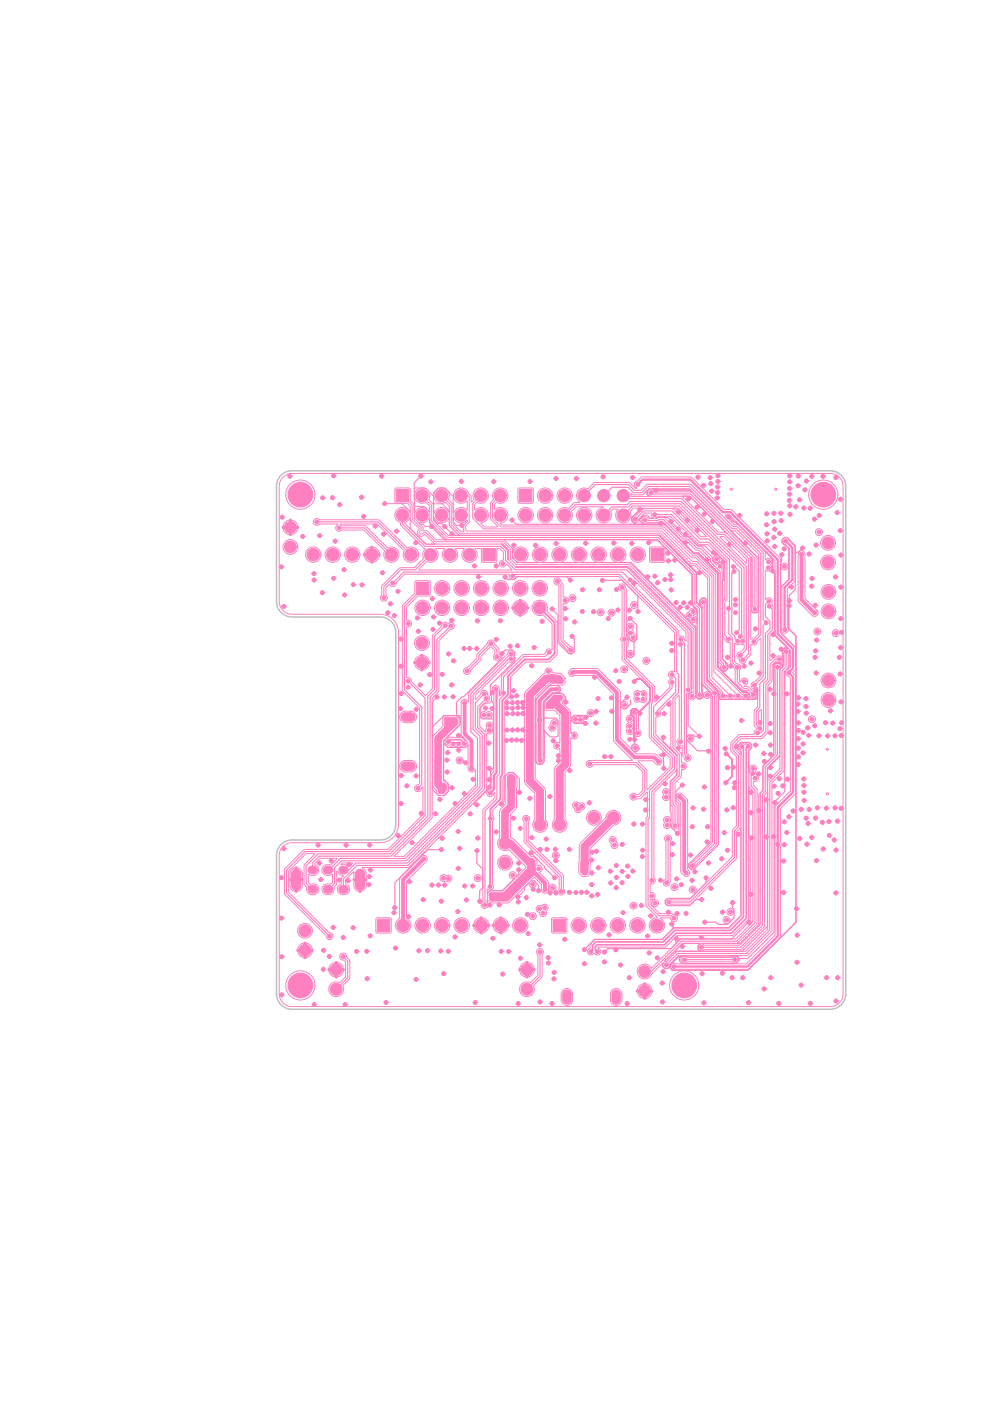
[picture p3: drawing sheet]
<svg xmlns="http://www.w3.org/2000/svg" width="210mm" height="297mm" viewBox="0 0 210 297" stroke-linecap="round" stroke-linejoin="round" font-family="sans-serif">
<defs><g id="words">
<text font-size="14.1" fill="#ff80c0" x="83.9" y="162.3">J301</text>
<text font-size="11.3" fill="#ff80c0" x="61.7" y="190.6">J302</text>
<g font-size="9.2" fill="#ff80c0">
<text x="83" y="110.2">J106J104</text>
<text x="87.3" y="129.9">J105</text>
</g>
<g font-size="8.8" fill="#ff80c0">
<text x="59.2" y="117.1">J110</text>
<text x="172.4" y="120.3">J101</text>
<text x="173.3" y="130.7">J102</text>
<text x="86.3" y="141.6">J201</text>
<text x="173.3" y="149.5">J103</text>
<text x="104.7" y="184">J204</text>
<text x="61.5" y="202.6">J202</text>
<text x="68.9" y="210.8">J107</text>
<text x="109.4" y="210.8">J108 J111J109</text>
</g>
<g font-size="6" fill="#ff80c0">
<text x="171.5" y="107">H102</text>
<text x="60.7" y="211.1">H104</text>
<text x="142.1" y="211.1">H103</text>
</g>
<text font-size="5.7" fill="#ff80c0" x="79" y="198.8">J306 J307</text>
<g font-size="5.5" fill="#ff80c0">
<text x="112.2" y="176.5">J501</text>
<text x="123.6" y="174.9">J203</text>
</g>
<text font-size="5.3" fill="#ff80c0" x="64.1" y="119.2">J305 J308</text>
<g font-size="5.2" fill="#ff80c0">
<text x="65.6" y="107.5" transform="rotate(-90 65.6 107.5)">H101x1</text>
<text x="176.4" y="107.5" transform="rotate(-90 176.4 107.5)">H102x1</text>
<text x="65.6" y="211.5" transform="rotate(-90 65.6 211.5)">H104x1</text>
<text x="146.9" y="211.5" transform="rotate(-90 146.9 211.5)">H103x1</text>
</g>
<g font-size="3.1" fill="#ff80c0">
<text x="87.6" y="153" transform="rotate(-90 87.6 153)">J301x11</text>
<text x="87.6" y="163.4" transform="rotate(-90 87.6 163.4)">J301x10</text>
</g>
<g font-size="2.8" fill="#ff80c0">
<text x="79.8" y="119" transform="rotate(-90 79.8 119)">J305x7</text>
<text x="111.3" y="119" transform="rotate(-90 111.3 119)">J308x8</text>
<text x="115.5" y="119" transform="rotate(-90 115.5 119)">J308x7</text>
<text x="140.3" y="119" transform="rotate(-90 140.3 119)">J308x1</text>
<text x="90.6" y="130.3" transform="rotate(-90 90.6 130.3)">J105x2</text>
<text x="94.7" y="130.3" transform="rotate(-90 94.7 130.3)">J105x4 J105x3</text>
<text x="86.5" y="197.6" transform="rotate(-90 86.5 197.6)">J306x2</text>
<text x="103" y="197.6" transform="rotate(-90 103 197.6)">J306x6</text>
<text x="107.2" y="197.6" transform="rotate(-90 107.2 197.6)">J306x7</text>
<text x="111.3" y="197.6" transform="rotate(-90 111.3 197.6)">J306x8</text>
<text x="132" y="197.6" transform="rotate(-90 132 197.6)">J307x4</text>
<text x="140.3" y="197.6" transform="rotate(-90 140.3 197.6)">J307x6</text>
</g>
<g font-size="2.6" fill="#ff80c0">
<text x="62.5" y="117.3" transform="rotate(-90 62.5 117.3)">J110x1 J110x2</text>
<text x="90.4" y="141.8" transform="rotate(-90 90.4 141.8)">J201x2 J201x1</text>
<text x="65.6" y="202.8" transform="rotate(-90 65.6 202.8)">J202x2 J202x1</text>
<text x="112.7" y="211.1" transform="rotate(-90 112.7 211.1)">J108x1 J108x2</text>
</g>
<g font-size="2.1" fill="#ff80c0">
<text x="70.3" y="185.4" transform="rotate(-90 70.3 185.4)">J302x5</text>
<text x="73.6" y="185.4" transform="rotate(-90 73.6 185.4)">J302x6</text>
<text x="63.6" y="188.8" transform="rotate(-90 63.6 188.8)">J302x8</text>
<text x="77.1" y="188.8" transform="rotate(-90 77.1 188.8)">J302x7</text>
</g>
</g></defs>
<path d="M59.6 100.8a3.3 3.3 0 0 1 2.3-1h114.2a3.3 3.3 0 0 1 3.2 3.3v107.6a3.3 3.3 0 0 1-3.2 3.3h-114.2a3.3 3.3 0 0 1-3.3-3.3v-29.3a3.3 3.3 0 0 1 3.3-3.3h18.7a3.3 3.3 0 0 0 3.3-3.3v-40.7a3.3 3.3 0 0 0-3.3-3.3h-18.7a3.3 3.3 0 0 1-3.3-3.3v-24.4a3.3 3.3 0 0 1 1-2.3z" fill="none" stroke="#c0c0c0" stroke-width=".33"/>
<g fill="none" stroke="#ff80c0" stroke-width=".21">
<path d="M59.8 101.4a2.69 2.69 0 0 1 2.1-1h114.2a2.69 2.69 0 0 1 2.6 2.7v107.6a2.69 2.69 0 0 1-2.6 2.7h-114.2a2.69 2.69 0 0 1-2.7-2.7v-29.3a2.69 2.69 0 0 1 2.7-2.7h18.7a3.8 3.8 0 0 0 3.9-3.9v-40.7a3.8 3.8 0 0 0-3.9-3.9h-18.7a2.69 2.69 0 0 1-2.7-2.7v-24.4l.1-.6zM59.8 109.2h.1M61.4 100.6h.1M66.7 110.1a.81 .81 0 0 1 1.1 .1h12.6l5.9 5.9a1.63 1.63 0 0 1 2.4 .9 1.63 1.63 0 0 1-1.4 2.1 1.63 1.63 0 0 1-1.8-1.8l.2-.5-5.7-5.7-7.8 .1 .3 .3h5l4.6 4.6a1.63 1.63 0 0 1 2.4 .9 1.63 1.63 0 0 1-1.4 2.1 1.63 1.63 0 0 1-1.7-1.8l.1-.5-4.4-4.4h-4.6a.77 .77 0 0 1-1.2-.1 .77 .77 0 0 1 .3-1.1l-3.8-.1a.75 .75 0 0 1-1.1 .1 .75 .75 0 0 1 0-1.1zM68 105.6h.1M68.4 106h.1M68.4 105.1h.1M68.8 105.6h.1M70.1 105.5h.1M70.3 100.9h.1M70.5 105.9h.1M70.5 105.1h.1"/>
<path d="M70.7 101.3h.1M70.7 100.5h.1M70.9 105.5h.1M71.1 100.9h.1M71.6 107h.1M72 107.4h.1M72 106.6h.1M72.4 107h.1M76.2 105.4h.1M76.6 105.8h.1M76.6 105h.1M76.7 109.5h.1"/>
<path d="M77 105.4h.1M77.1 109.9h.1M77.1 109.1h.1M77.5 109.5h.1M79.1 111.5h.1M79.5 111.9h.1M79.5 111.1h.1M79.9 111.5h.1M81.5 106.8h3.8l1.7 1.7v3.5l3.3 3.3h16l1.4 1.4v1.9l1.7 1.7h23.7l13.6 13.6v12.7l-.8 .6v6.6l2.4 2.3M83.8 103.6l.2-.1h2.7l.2 .1 .1 2.5 .8 .9v1.7a2.47 2.47 0 0 1 2-1.1 1.71 1.71 0 0 1 1.2 1l.1-.1v-1.2l-.8-.8a1.64 1.64 0 0 1-2.4-1.1 1.64 1.64 0 0 1 1.9-1.9 1.64 1.64 0 0 1 1.1 2.4l1 1.1 .1 1.7a2.47 2.47 0 0 1 1.9-1.1 1.71 1.71 0 0 1 1.2 1l.2-.1v-1.2l-.8-.8a1.64 1.64 0 0 1-2.5-1.1 1.64 1.64 0 0 1 1.9-1.9 1.64 1.64 0 0 1 1.2 2.4l.9 1.1 .1 1.7a2.32 2.32 0 0 1 2.1-1l.9 .4v-1.9a1.64 1.64 0 0 1-2.4 .2 1.64 1.64 0 0 1-.1-2.3 1.64 1.64 0 0 1 2.3-.2l1 1.3v1.2l.6-.5a1.64 1.64 0 0 1 1.1-2.4 1.64 1.64 0 0 1 1.9 1.9 1.64 1.64 0 0 1-2.4 1.1l-.5 .5v1.1a1.7 1.7 0 0 1 2.8 .5 1.7 1.7 0 0 1-1.5 2.4l.8 .7h2.8l-1.5-1.8v-3.2l.6-.7a1.63 1.63 0 0 1 .8-2.5 1.63 1.63 0 0 1 2.2 1.4 1.63 1.63 0 0 1-1.9 1.8l-.5-.2-.3 .4-.1 1.1a1.7 1.7 0 0 1 2.8 .6 1.7 1.7 0 0 1-1.5 2.4l.4 .3h34.7l-.7-.7h-.6l-.4 .2-2.2-.1a.75 .75 0 0 1-1.1 .1 .75 .75 0 0 1 0-1.1 .75 .75 0 0 1 1.1 .1l1.2 .1a1.03 1.03 0 0 1-.4-1.1h-1.4l-1.2 1.2a.75 .75 0 0 1-.8 .8 .75 .75 0 0 1-.7-.8 .75 .75 0 0 1 .8-.7l1.6-1.5h-2.1l-.7 .6a1.66 1.66 0 0 1-.6 2.2 1.66 1.66 0 0 1-2.2-.4 1.66 1.66 0 0 1 .2-2.3h-1.1l-.4 .5a1.66 1.66 0 0 1-1 2.4 1.66 1.66 0 0 1-2.2-1.3 1.66 1.66 0 0 1 1.6-2l-3.9-.1v.2a1.64 1.64 0 0 1 1.3 2.5 1.64 1.64 0 0 1-2.8 0 1.64 1.64 0 0 1 1.3-2.5l-.1-.2h-1.6l-.9 1a1.65 1.65 0 0 1-1.3 2.4 1.65 1.65 0 0 1-1.8-2 1.65 1.65 0 0 1 2.5-1l1.2-1.2 1.1-.1a1.69 1.69 0 0 1-.4-2.3 1.69 1.69 0 0 1 2.2-.6l1.2-1.2 .3-.1h7.1l.3 .1 1.1 1.1h.3a.79 .79 0 0 1-.5-.9 .79 .79 0 0 1 .7-.7l.6-.6 .4-.2 10.4 .1 6.9 6.8h1.3l.4 .2 10.1 10.1 .1 .2 .1 1.5a.77 .77 0 0 1 1.2-.6 .77 .77 0 0 1 0 1.3 .77 .77 0 0 1-1.2-.5v13.9l3.1 3.1 .1 .4v4.2l-.6 .8 .6 .9v24.5l-.1 .4-3.1 3.1v7a.82 .82 0 0 1 0 1v19l-.2 .4-6.7 6.6h-15.3a.74 .74 0 0 1-1-.1 .74 .74 0 0 1 0-1 .74 .74 0 0 1 1.1 0h14.8l6.1-6.1v-18.8l-.1-.5 .1-.5v-7.3l.2-.4 3.1-3.1v-23.9l-.5-.5a.96 .96 0 0 1-.6-1.1l-.2 .2v20.8l-.2 .3-2.4 2.5v31.2l-.2 .3-4.9 5-.3 .1h-2.3a1.04 1.04 0 0 1 .3 1.4l-.5 .2-.6-.3h-9.4a.77 .77 0 0 1-1.3-.1 .77 .77 0 0 1 .5-1.1l-1.1-.1-1.9 1.8a.77 .77 0 0 1-.8 .9 .77 .77 0 0 1-.6-1.1l-2.4 2.2a1.6 1.6 0 0 1-2.4 .9 1.6 1.6 0 0 1-.2-2.6 1.6 1.6 0 0 1 2.5 .6l6.2-6.2h11.7l3.6-3.6v-27.8l-.8-.9-.1 .1v27.8l-.1 .4-3.2 3.1-.3 .2h-11.5l-2.3 2.3-.4 .1h-14l-.2 .2a.78 .78 0 0 1 .5 1.2 .78 .78 0 0 1-1.3-.1 .76 .76 0 0 1-1.3 .1 .76 .76 0 0 1 .5-1.2l.2-.9 .7-.8 .4-.1h14l2.3-2.3 .4-.1 11.5-.1 2.5-2.5v-18.7l-.9 .9v5.4l-.2 .4-9.4 9.4-.3 .1h-3.9a.75 .75 0 0 1-1.1 .1 .75 .75 0 0 1 0-1.1 .75 .75 0 0 1 1.1 .1h3.7l9.2-9.2v-5.5l.8-1v-14.6l-1.1-1.3-.1-1.5 .2-.3 1.6-1.6 3.2-.1a1.1 1.1 0 0 1 .5-1.1l-.5-.9v-2.9l.7-1v-4a.76 .76 0 0 1-1.3-.2 .76 .76 0 0 1 .8-1l1.3-1.4-.1-7.8-.7 .6a.84 .84 0 0 1-1.4 .6l-.1 2.2-.9 1a.77 .77 0 0 1-.9 .8 .77 .77 0 0 1-.6-1 .75 .75 0 0 1-.4-.8 .75 .75 0 0 1 .8-.6l.7-.7v-.8l-.9-.2a1.11 1.11 0 0 1-1.2-.1v3.8l.5 .6a.76 .76 0 0 1 .8 .4 .76 .76 0 0 1-.2 .9v2.3l.2 .2a.78 .78 0 0 1 .8-.8 .78 .78 0 0 1 .8 .8 .78 .78 0 0 1-.9 .7l.2 .2 .7 .1 1 .9a.76 .76 0 0 1 .8 .6 .76 .76 0 0 1-.6 .9 .76 .76 0 0 1-.9-.5 .83 .83 0 0 1-.7 .8 .83 .83 0 0 1-.9-.6 .81 .81 0 0 1-.9 .5 .81 .81 0 0 1-.7-.9l-.1 .1a.74 .74 0 0 1-.8 .9 .74 .74 0 0 1-.7-.9h-.2a.76 .76 0 0 1-1 .8 .76 .76 0 0 1-.1-1.3l-2.6-2.7-.2-.3v-21.3l-2.6-2.6-1.1-.2-6.4-6.3h-.1l7.8 8v6.2l1.2 1.3 .1-.6-.3-.3a.73 .73 0 0 1 0-1 .73 .73 0 0 1 1 0 .73 .73 0 0 1 .2 1v16.4l1.6 1.7a.78 .78 0 0 1 .8 .5 .78 .78 0 0 1-.2 .9v31.2l-.2 .3-4.3 4.3a.75 .75 0 0 1-.7 .8 .75 .75 0 0 1-.8-.8 .75 .75 0 0 1 .9-.6l4.2-4.2v-31l-.3-.4a.77 .77 0 0 1-1 .9 .77 .77 0 0 1-.4-1.3 .77 .77 0 0 1 1.3 .3l.1-.3-2-1.9-.1 1.8a.77 .77 0 0 1 0 1.3 .77 .77 0 0 1-1.2-.5 .78 .78 0 0 1-1 .8 .78 .78 0 0 1-.3-1.3l-.7 .1 .1 9.2a.77 .77 0 0 1 1.2-.3 .77 .77 0 0 1 0 1.2 .77 .77 0 0 1-1.2-.4l-.1 2.9 .5 .3a.74 .74 0 0 1 .5 .9 .74 .74 0 0 1-.9 .5 .74 .74 0 0 1-.6-.9l-.4-.5v-2a.78 .78 0 0 1-1-.4 .78 .78 0 0 1 .4-1.1l-.1-9.1-.8 .9v10l1.3 1.4 .1 2a.79 .79 0 0 1 1 .7 .79 .79 0 0 1-1 .8l-.1 1.5-1.3 1.3v4.2l.5 .7v3.6a.75 .75 0 0 1 .1 1.1 .75 .75 0 0 1-1.1 0 .75 .75 0 0 1 .1-1.1v-3.4l-.5-.7v-4.6l.2-.3 1.2-1.2-.1-1.1-4.8 4.9v18a.78 .78 0 0 1 .1 1 .78 .78 0 0 1-.9 .3v1.9a.77 .77 0 0 1 1 .7 .77 .77 0 0 1-1 .7v1l.3 .3a1.02 1.02 0 0 1 .7-1.3 .76 .76 0 0 1 .6 1.1 .76 .76 0 0 1-1.1 .3l1.5 1.6h2.5l.3 .1a.78 .78 0 0 1 .9 .7 .78 .78 0 0 1-.7 .9 .78 .78 0 0 1-.8-.8h-2.1a1.81 1.81 0 0 1 .2 2.9 1.66 1.66 0 0 1-2.5-.9 1.66 1.66 0 0 1 1.6-2.1l-2.2-2.3-.1-.3v-18.3l.3-.5-.1-5.1-1.5 1.3-.8 .1a.75 .75 0 0 1-1.1 0 .75 .75 0 0 1 0-1.1 .75 .75 0 0 1 1.1 .2l.5-.1 .9-.8v-3.9l-1.5-1.5-9.1-.1a.75 .75 0 0 1-.9 .5 .75 .75 0 0 1-.5-.9 .75 .75 0 0 1 1-.5l8.8-.1-4-4.1-.1-9.9-3.9-3.9h-4.3a.77 .77 0 0 1-1.1-.1 .77 .77 0 0 1 .3-1.2l.5-.2 5.3 .1 4.6 4.7 .2 2.8a1.02 1.02 0 0 1 1.4-.3 .76 .76 0 0 1-.3 1.2 .76 .76 0 0 1-1.1-.6l-.1 6.9 2.5 2.4a.77 .77 0 0 1 .6-1.1 .77 .77 0 0 1 .9 .9 .77 .77 0 0 1-1.1 .6l.5 .5 4 .1 1.2 1a.73 .73 0 0 1 0 1.1 .73 .73 0 0 1-1 0l-.7-.7-3.1 .1 1.8 1.9 .1 4.1 4.9-4.8v-1.8l-4.4-4.5v-7.1l.2-.5v-2.8l-6-6v-3.7a.82 .82 0 0 1 0-1.3v-9.6a.76 .76 0 0 1-.7-.9 .76 .76 0 0 1 .8-.6 .76 .76 0 0 1 .7 .9l.1 .3v7.6l.1 .1a.77 .77 0 0 1 1.2-.4 .77 .77 0 0 1-.1 1.3l.3 .2 .1 .6a.78 .78 0 0 1 .6 1 .78 .78 0 0 1-1 .5 .78 .78 0 0 1-.5-1l-.6-.5-.1 .5a.82 .82 0 0 1 0 1.3v2.2a1.03 1.03 0 0 1 1.4-.2 .76 .76 0 0 1-.3 1.1 .76 .76 0 0 1-1-.5l-.1 .8 6 6 .1 3.2 3.1-3.1v-.5a.83 .83 0 0 1-.1-.9 .83 .83 0 0 1 .7-.5 .8 .8 0 0 1-.8-1 .8 .8 0 0 1 1.2-.4v-8.3l-11.8-11.9h-21.7a.8 .8 0 0 1-1 .6 .8 .8 0 0 1-.5-1l-22.2-.1-1.8 1.8a.78 .78 0 0 1-.6 .8 .78 .78 0 0 1-.9-.4l-.7 .7v1.5a.75 .75 0 0 1 .1 1.1 .75 .75 0 0 1-1.1 0 .75 .75 0 0 1 .1-1.1l.1-1.9 3.7-3.7 .3-.1h2.9l1.9-2a2.1 2.1 0 0 1 .3-2.1l-.3-.1-4.8-4.8-.1-.6a1.66 1.66 0 0 1-.7-2.7 1.66 1.66 0 0 1 2.7 .5l.1-1.3-.6-.6h-2.4l-.2-.1zM85.8 110.8l.6-.3 .5-.6 .2 .4 1.8 1.9a.73 .73 0 0 0-.3 1l.4 .4a1.26 1.26 0 0 0 1.2-.3l1.9 2.1h-1.9zM87.9 106.3v3.6"/>
<path d="M88.1 115.5h.1M88.8 110.8a2.04 2.04 0 0 0 2.3-.9l.1 1 3.5 3.5h-2.3l-1.8-1.8-.9-.1v-.7zM91.5 111.2h.1M91.9 105.2v1.6M92.4 116.3h1.9a1.69 1.69 0 0 0-.1 2.4 1.69 1.69 0 0 0 2.4 0 1.69 1.69 0 0 0 0-2.4h1.8a1.69 1.69 0 0 0-.1 2.4 1.69 1.69 0 0 0 2.5 0 1.69 1.69 0 0 0-.1-2.4h1.3l.1 2.6 .1 .3h3l.1-.3 .1-2.6h.5l.8 .8v1.6a.74 .74 0 0 0-.8 .5 .74 .74 0 0 0 .5 .9 .74 .74 0 0 0 .9-.4h.1l1.1 1.1h-19.7l1.6-1.7a1.72 1.72 0 0 0 2.2-.6 1.72 1.72 0 0 0-.2-2.2zM94.3 111.2h.1M97.5 111.4h.1M97.9 111h.1M98.3 111.4h.1M100.6 119.6h.1M105.2 119.6h.1M106.9 114.4h32.5l1.5 1.5-2.9 .1-.2 .1v3l.2 .1h2.8l.2-.3v-2.8l5.8 5.7v6.1l1.1 1.4v17.4l-.3 .4-.1-.1v-13.8l-13.8-13.8-2.2-.1a2.32 2.32 0 0 0 1.2-2 1.65 1.65 0 0 0-2.8-.9 1.65 1.65 0 0 0 .7 2.8l-3.2 .1a2.32 2.32 0 0 0 1.1-2 1.63 1.63 0 0 0-2.6-.9 1.63 1.63 0 0 0 .5 2.7v.2h-3.2a2.32 2.32 0 0 0 1.2-2 1.65 1.65 0 0 0-2.8-.9 1.65 1.65 0 0 0 .7 2.8l-3.2 .1a2.32 2.32 0 0 0 1.1-2 1.65 1.65 0 0 0-2.7-.9 1.65 1.65 0 0 0 .7 2.8l-3.3 .1a2.32 2.32 0 0 0 1.2-2 1.65 1.65 0 0 0-2.7-.9 1.65 1.65 0 0 0 .7 2.8l-3.3 .1a2.19 2.19 0 0 0 1.1-2.3 1.69 1.69 0 0 0-1.7-1 1.69 1.69 0 0 0-1.5 1.2l-.1-1z"/>
<path d="M109.9 103.6l.2-.1h2.8l.2 .3-.1 2.8-.3 .1h-2.7l-.2-.3zM117.9 115.7h.1M124.1 115.6h.1M130.1 115.5h.1M133.8 104.7l.5 .2h2l1.1-1a1.04 1.04 0 0 0 .3 1.3l-3.8 .1zM133.9 115.6h.1M137.5 103.7h.3l-.3 .2zM138.3 103.6h7.8l.6 .6-7.9 .1zM138.6 103.9h.1M139.1 104.3h.1M139.1 103.5h.1M139.1 109.8l.3-.2h2.8l5.8 5.7 .3 .1h1.7l2.3 2.4a1.02 1.02 0 0 0-1.2 .5l-2.3-2.4-.9-.1-1.9-1.9-1.1-.1-3.9-3.9-1.3-.2-.5 .2z"/>
<path d="M139.5 103.9h.1M139.7 110.9h.1M140.1 111.4h.1M140.5 110.9h.1M141.8 110.6h.1M142.2 111h.1M142.2 110.2h.1M142.6 107.8h1.2l5.9 6h-1.1zM142.6 110.6h.1M143 119.1h.1M143 118.3h.1M143.4 112.2h.1"/>
<path d="M143.4 108.6h.1M143.4 118.7h.1M143.8 112.6h.1M143.8 111.8h.1M143.8 109h.1M143.8 108.1h.1M144.2 112.2h.1M144.2 108.6h.1M144.4 114.7h1.2l1.8 1.9 .9 .1 1.8 1.8 .1 .8 2 2.1v.3l-4.2-4.1-.9-.2zM144.7 105.2h1.6l7.5 7.6h-1.5zM144.9 115.1h.1M144.9 113.3h.1"/>
<path d="M145.3 110.3h.1M145.3 115.5h.1M145.3 114.6h.1M145.3 113.7h.1M145.3 112.9h.1M145.6 105.7h.1M145.7 110.7h.1M145.7 109.9h.1M145.7 115.1h.1M145.7 113.3h.1M146 106.1h.1M146 105.3h.1"/>
<path d="M146.1 110.3h.1M146.4 105.7h.1M147.4 107.5h.1M147.5 112.4h.1M147.5 101.2h.1M147.8 107.9h.1M147.8 107.1h.1M147.9 112.8h.1M147.9 112h.1M148 101.6h.1M148 100.8h.1M148.2 107.5h.1"/>
<path d="M148.3 112.4h.1M148.4 101.2h.1M148.7 102.9h.1M148.9 109h.1M149.1 103.3h.1M149.1 102.5h.1M149.3 109.4h.1M149.3 108.6h.1M149.4 118.7h.1M149.6 102.9h.1M149.7 109h.1M149.8 119.1h.1"/>
<path d="M149.8 118.2h.1M150.2 101.3h.1M150.2 118.7h.1M150.3 102.5h.1M150.5 104.1h.1M150.6 101.7h.1M150.6 100.9h.1M150.6 110.6h.1M150.7 102.9h.1M150.7 102.1h.1M150.9 104.5h.1M150.9 103.7h.1"/>
<path d="M150.9 117.1h.1M151 101.3h.1M151 111h.1M151 110.2h.1M151.1 118.7a1.02 1.02 0 0 0 1.4 .2l.2-.8 1 1v7.9l-.4 .5-.2-.1v-6.2l-.2-.4a.79 .79 0 0 0 .3-1.3 .79 .79 0 0 0-1.3 .3l-.8-.9zM151.1 102.5h.1M151.3 104.1h.1M151.3 117.5h.1M151.3 116.7h.1M151.4 110.6h.1M151.6 105.6h.1M151.7 117.1h.1"/>
<path d="M151.7 104.4h.1M151.7 103.2h.1M151.8 102.1h.1M151.8 100.9h.1M152.1 106h.1M152.1 105.2h.1M152.1 104.8h.1M152.1 104h.1M152.1 103.6h.1M152.1 102.8h.1M152.2 102.5h.1M152.2 101.7h.1"/>
<path d="M152.2 101.3h.1M152.2 100.5h.1M152.5 105.6h.1M152.5 104.4h.1M152.5 103.2h.1M152.6 102.1h.1M152.6 100.9h.1M152.6 113.8h.9l4.8 4.8v.8zM152.9 119.1h.1M153.3 119.6h.1M153.3 118.7h.1M153.7 119.1h.1"/>
<path d="M153.7 109.2h.9l1.9 1.9h-.9zM154.1 109.5h.1M154.2 115.4h.1M154.5 109.9h.1M154.5 109.1h.1M154.6 115.8h.1M154.6 115h.1M154.9 109.5h.1M155 112.6h.9l5 4.9-.1 11.4-.3-.4v-10.3zM155.1 115.4h.1M156.4 109.3h.1M156.8 109.7h.1"/>
<path d="M156.8 108.9h.1M157.2 109.3h.1M157.6 115.2h.1M158 115.6h.1M158 114.8h.1M158.4 115.2h.1M159.2 118.2l.4 .3v10l-.3 .5zM162.1 111.3h.1M162.1 108.9h.1M162.2 113.2h.1M162.2 114.7h.1M162.3 116.9l2 2v10.1l-.5-.4-.2-.6a.8 .8 0 0 0-.2-1.1 .8 .8 0 0 0-1.1 .2v-6.2a.83 .83 0 0 0 1.1 0 .83 .83 0 0 0 0-1.2 .78 .78 0 0 0 0-1.1 .78 .78 0 0 0-1.1 0z"/>
<path d="M162.5 111.7h.1M162.5 110.9h.1M162.5 109.4h.1M162.5 108.5h.1M162.6 113.6h.1M162.6 112.8h.1M162.6 115.1h.1M162.6 114.3h.1M162.9 111.3h.1M163 108.9h.1M163 113.2h.1M163 114.7h.1"/>
<path d="M163.6 114h.1M163.7 108.8h.1M163.7 110.6h.1M163.8 115.9h.1M163.8 112.2h.1M164.1 114.4h.1M164.1 113.5h.1M164.1 109.2h.1M164.1 108.4h.1M164.1 111h.1M164.1 110.2h.1M164.2 116.3h.1"/>
<path d="M164.2 115.5h.1M164.2 112.6h.1M164.2 111.8h.1M164.5 114h.1M164.5 108.8h.1M164.5 110.6h.1M164.6 115.9h.1M164.6 112.2h.1M164.9 113.1h.1M165.1 108.8h.1M165.2 110.4h.1M165.3 113.5h.1"/>
<path d="M165.3 112.7h.1M165.3 117.6h.1M165.5 109.2h.1M165.5 108.4h.1M165.6 110.8h.1M165.6 110h.1M165.7 113.1h.1M165.7 118h.1M165.7 117.2h.1M165.8 116.4h.1M165.9 108.8h.1M166 110.4h.1"/>
<path d="M166.1 114.2a.75 .75 0 0 1 .7-.2 .75 .75 0 0 1 .5 .7l1.3 1.3v6.9l-.2 .4-1.5 1.5v8.2a.74 .74 0 0 1 .1 1 .74 .74 0 0 1-1 .1 .74 .74 0 0 1-.2-1v-8.7l1.6-1.8v-6.2l-.9-.9a.75 .75 0 0 1-.6-.5 .75 .75 0 0 1 .2-.8zM166.1 117.6h.1M166.2 116.8h.1M166.2 116h.1M166.6 116.4h.1M166.9 106.1h.1M167 104.8h.1M167 103.6h.1M167 102.2h.1M167 100.9h.1M167 107.2h.1M167.1 109h.1"/>
<path d="M167.3 106.5h.1M167.3 105.7h.1M167.4 105.2h.1M167.4 104.4h.1M167.4 104h.1M167.4 103.2h.1M167.4 102.6h.1M167.4 101.8h.1M167.4 101.3h.1M167.4 100.5h.1M167.4 107.6h.1M167.4 106.8h.1"/>
<path d="M167.5 109.5h.1M167.5 108.6h.1M167.8 106.1h.1M167.8 104.8h.1M167.8 103.6h.1M167.8 102.2h.1M167.8 100.9h.1M167.8 107.2h.1M167.9 109h.1M168.3 107.4h.1M168.7 107.9h.1M168.7 107h.1"/>
<path d="M168.8 103h.1M168.8 100.9h.1M169.1 106h.1M169.1 107.4h.1M169.2 103.4h.1M169.2 102.6h.1M169.2 101.3h.1M169.2 100.5h.1M169.4 117a.73 .73 0 0 1 .8-.2 .73 .73 0 0 1 .5 .7v9.4l2.5 2.5a.73 .73 0 0 1 0 1.1 .73 .73 0 0 1-1 0l-3-3.1v-9.9zM169.5 106.4h.1M169.5 105.6h.1M169.6 103h.1"/>
<path d="M172.1 100.6h.1M172.3 110.1h.1M172.7 110.5h.1M172.7 109.7h.1M173.1 110.1h.1M173.3 109.3h.1M173.7 109.7h.1M174.1 109.3h.1M174.5 100.6h.1M59.6 120.6h.1M59.8 128.6h.1M60.2 129h.1"/>
<path d="M60.2 128.2h.1M60.6 128.6h.1M66.1 121.6h.1M66.2 123h.1M66.5 122h.1M66.5 121.2h.1M66.6 123.4h.1M66.6 122.6h.1M66.9 121.6h.1M67 123h.1M67.9 125.7h.1M68.3 126.1h.1"/>
<path d="M68.3 125.3h.1M68.7 125.7h.1M70.3 122.6h.1M70.7 123h.1M70.7 122.2h.1M71.1 122.6h.1M72.6 126.1h.1M72.9 121.2h.1M73 126.5h.1M73 125.7h.1M73.5 126.1h.1M74.5 124h.1"/>
<path d="M74.9 124.4h.1M74.9 123.5h.1M75.3 124h.1M76.3 124h.1M76.7 124.4h.1M76.7 123.6h.1M77.1 124h.1M80.7 121.4h.1M81.1 121.8h.1M81.5 121.4h.1M81.8 129.9h.1M82.2 130.3h.1"/>
<path d="M82.2 129.5h.1M82.3 128h.1M82.6 129.9h.1M82.8 128.4h.1M82.8 127.6h.1M83.2 128h.1M83.2 130.5h.1M83.6 130.9h.1M83.6 130.1h.1M83.9 125.4h.1M84 130.5h.1M88 123.3l.3-.2 2.8 .1 .1 .2v2.6l-.3 .4h-2.3l-2.4 2.3v2.8a.79 .79 0 0 1 1.1 .7 .79 .79 0 0 1-1.1 .8v10.7a.81 .81 0 0 1 1.1 .8l2.9 3 1.5-1.5v-11.1l.1-.3 1.8-1.8a.83 .83 0 0 1 .5-.8 .83 .83 0 0 1 1 .2 .74 .74 0 0 1 1.2 .3 .74 .74 0 0 1-.9 .9l-2.3 2.5v10.5l-.2 .3-1.3 1.3 .1 8.2 2.2-2.3v-1.7l.2-.4h2.6l.8 .6v1.2l-2.9 3 .9-.3h2.2l.8 .7h.3l-.9-1-.1-.4v-6.9a.79 .79 0 0 1 .8-.4 .79 .79 0 0 1 .7 .5l.2-2 8.1-8.2a.77 .77 0 0 1 1.1-.6 .77 .77 0 0 1 .2 1.2 .77 .77 0 0 1 0 1 .77 .77 0 0 1-1 .1l-7.1 7.1v.8l1.1-1a.77 .77 0 0 1 .9-.8 .77 .77 0 0 1 .6 1 .75 .75 0 0 1 .4 .9 .75 .75 0 0 1-.8 .5l-1.3 1.3 .1 1.3a.89 .89 0 0 1 1.4-.4 .75 .75 0 0 1 1 .2 .75 .75 0 0 1-.1 1 .75 .75 0 0 1-1 0 .84 .84 0 0 1-1.3-.4l-.1 2.2 1.3 1.2 .2-.9a.74 .74 0 0 1 .2-1 .74 .74 0 0 1 1 .1 .74 .74 0 0 1-.1 1 .8 .8 0 0 1-.1 1 .8 .8 0 0 1-1 .1v11.8l-.1 .3-16.4 16.3h-9.8v.2a1.3 1.3 0 0 1 .7 1.2v2.8a1.3 1.3 0 0 1-1.5 .9 1.3 1.3 0 0 1-1.1-1.3v-2.9l-1.7 1.7v.9a1.17 1.17 0 0 1 .8 1.5 1.17 1.17 0 0 1-1.4 .8 1.18 1.18 0 0 1-1.2-1.1 1.18 1.18 0 0 1 .9-1.2v-1.2l.4-.5a1.49 1.49 0 0 1-1.3-1l-.1 2.6-.6 .8a1.27 1.27 0 0 1-1.3 1.6 1.27 1.27 0 0 1-1-1.8 2 2 0 0 1 1.7-.5l.3-.3v-1.7a1.57 1.57 0 0 1-2.2-.6 1.33 1.33 0 0 1 1.9-1.4l1.2-1.4h-3.5l-1.1 1.1-.1 .2a1.24 1.24 0 0 1 .8 1.7 1.24 1.24 0 0 1-1.8 .5h-.3v1.6l.3 .4a1.21 1.21 0 0 1 1.7 .5 1.21 1.21 0 0 1-.6 1.6 1.28 1.28 0 0 1-1.4-.2 1.28 1.28 0 0 1-.4-1.3l-.5-.8v-3.9l2.2-2.3-.1-.1h-1.8l-3.6 3.7v4.4l8.6 8.6a.75 .75 0 0 1 .8 .7 .75 .75 0 0 1-.8 .8 .75 .75 0 0 1-.7-.8l-8.8-8.9v-5.2l4-4.1 .4-.1h17.6l7.4-7.4v-5.8l-.3 .1a.75 .75 0 0 1-.8 .8 .75 .75 0 0 1-.7-.8 .75 .75 0 0 1 .8-.6l.3-.3v-16l-3.6-3.5-.1-.3v-17.7l.1-.3 2.5-2.6z"/>
<path d="M91.2 126.9h.1M94.7 138.6h.1M95.1 139.1h.1M95.1 138.2h.1M95.5 138.6h.1M96.1 139.7h.1M98 137.5h.1M98.4 137.9h.1M98.4 137.1h.1M98.8 137.5h.1M99.1 137.5h.1M99.6 137.9h.1"/>
<path d="M99.6 137.1h.1M100 137.5h.1M100.7 137.5h.1M101.1 137.9h.1M101.1 137.1h.1M101.4 122.7h.1M101.5 137.5h.1M103.5 136a.76 .76 0 0 1 .8-.2 .76 .76 0 0 1 .5 .8l1 1v1.1a.75 .75 0 0 1 .1 1.1 .75 .75 0 0 1-1.1 0 .75 .75 0 0 1 .1-1.1v-.8l-.7-.7h-.3l-1.9 1.9-.1 1-2.1 2a.75 .75 0 0 1-.7 .9 .75 .75 0 0 1-.8-.8 .75 .75 0 0 1 .8-.7l2-1.9v-.8l2.2-2.2zM104.8 135.6h.1M105.2 136h.1M105.2 135.1h.1M105.6 135.6h.1"/>
<path d="M106 138.6h.1M106.1 131.2h.1M106.4 139h.1M106.4 138.1h.1M106.8 138.6h.1M107.1 122.8h.1M107.7 137h.1M108.1 137.4h.1M108.1 136.6h.1M108.5 137h.1M109.3 136.9h.1M109.3 120.2l24-.1 13.4 13.5v12.4l-.4-.3v-12.1l-13.1-13.1-.3-.1h-23.5z"/>
<path d="M109.7 137.3h.1M109.7 136.5h.1M110.1 136.9h.1M112.8 137.3h.1M113.2 137.7h.1M113.2 136.9h.1M113.3 127.7a1.67 1.67 0 0 1 2.1-.1 1.67 1.67 0 0 1 .5 2l2.2 2.2v7l-1.6 1.5-5 .1-3.2 3.2-.1 3.9-1.2 1.3v15.5l-.4 .7v4.4l-.1 .4-2 2v1.2a.78 .78 0 0 1-.1 1.1v13.3a.79 .79 0 0 1 0 1.1 .79 .79 0 0 1-1.1 0v.8l.7-.4h2.6l2.5-2.6a1.04 1.04 0 0 1-1.1-.8 .76 .76 0 0 1 1-.6 .76 .76 0 0 1 .4 1.1l2-2 .1-.3-3.6-3.6a1.59 1.59 0 0 1-2.1-.4 1.59 1.59 0 0 1 .1-2l.1-5.8 1.2-1.5v-5.9l.7-.6h.9l.8 .9-.1 6.1-.1 .6-1.2 1.2v4.9l.8 .4 3.6 3.6h.5l.6 .7 .1 1.2a.81 .81 0 0 1 1.1 .5 .81 .81 0 0 1-.5 1l1.7 1.7a1.43 1.43 0 0 1 .2 1.4h.1a.73 .73 0 0 1 .8-.6 .73 .73 0 0 1 .6 .9 .73 .73 0 0 1-1.1 .4l-.3-.5a.79 .79 0 0 1-.6 1 .79 .79 0 0 1-1-.6v-1.2l-1.5-1.5-.7 .7a.84 .84 0 0 1 .9 .4 .84 .84 0 0 1-.1 .9 .78 .78 0 0 1-.9 .1 .78 .78 0 0 1-.3-1l-4.4 4.3h-3.6l-.8-.6-.1 .5a.75 .75 0 0 1-.1 1.2 .75 .75 0 0 1-1.1-.2 .75 .75 0 0 1 .3-1.1v-19.3l.1-.3 2.4-2.4v-1h-.2a.74 .74 0 0 1-.8 .7 .74 .74 0 0 1-.7-.8 .74 .74 0 0 1 .7-.7l.2-.3 .1-2.8 .5-.7v-16.9a.75 .75 0 0 1 .2-1.3 .75 .75 0 0 1 .9 .9l.1 1.3 .2-.2-.1-.7 .3-.4v-3l4.4-4.4 .4-.2h4.2l.4-.3a.83 .83 0 0 1 .4-.8 .83 .83 0 0 1 .9 .1l.1-5.5-1.9-1.8a1.64 1.64 0 0 1-2.1-.6 1.64 1.64 0 0 1 .2-2.1zM113.6 137.3h.1M117.6 122.7a.76 .76 0 0 1 .9-.1 .76 .76 0 0 1 .4 .8l.5 .7v2.5a.79 .79 0 0 1 1.1 .7 .79 .79 0 0 1-1.1 .7v7.6l1.5 1.5a.75 .75 0 0 1 .8 .7 .75 .75 0 0 1-.8 .8 .75 .75 0 0 1-.7-.9l-1.6-1.6-.1-.3v-11.5l-.2-.3a.76 .76 0 0 1-.8-.4 .76 .76 0 0 1 .1-.9zM119.5 129h.1M119.5 131.2h.1M119.9 129.4h.1"/>
<path d="M119.9 128.6h.1M119.9 131.6h.1M119.9 130.8h.1M120.3 129h.1M120.3 131.2h.1M120.5 123h.1M120.9 134.9h.1M120.9 123.4h.1M120.9 122.6h.1M121.3 135.3h.1M121.3 134.5h.1M121.3 123h.1"/>
<path d="M121.4 131.9h.1M121.7 134.9h.1M121.8 132.3h.1M121.8 131.5h.1M122.2 131.9h.1M123 129.6h.1M123.1 125h.1M123.4 130.1h.1M123.4 129.2h.1M123.5 125.4h.1M123.5 124.6h.1M123.9 129.6h.1"/>
<path d="M123.9 125h.1M125.4 129.7h.1M125.8 130.1h.1M125.8 129.3h.1M126.2 129.7h.1M126.6 125h.1M127 125.4h.1M127 124.6h.1M127.3 123h.1M127.5 125h.1M127.7 123.5h.1M127.7 122.6h.1"/>
<path d="M128.1 123h.1M128.5 131.2h.1M128.9 131.6h.1M128.9 130.7h.1M129.3 131.2h.1M130.3 125h.1M130.6 129.3h.1M130.7 125.4h.1M130.7 124.6h.1M131 129.7h.1M131 128.9h.1M131.1 125h.1"/>
<path d="M131.4 129.3h.1M132.8 133l.5 .5-.4 .6zM133 129.4h.1M133.2 131.1h.1M133.4 129.8h.1M133.4 129h.1M133.6 131.5h.1M133.6 130.7h.1M133.8 129.4h.1M134 131.1h.1M134 123.7h.1M134.3 123l11.1 11v1.8a.63 .63 0 0 1-.5-.7 .88 .88 0 0 0-.9-.2l-.2-1.3-9.9-9.9z"/>
<path d="M134.4 124.1h.1M134.4 123.3h.1M134.8 123.7h.1M134.8 129.7h.1M135.2 130.1h.1M135.2 129.3h.1M135.7 129.7h.1M136.9 122.3h.1M137.3 122.7h.1M137.3 121.9h.1M137.7 122.3h.1M138.4 122.2h.1"/>
<path d="M138.8 122.6h.1M138.8 121.8h.1M139 123.5h.1M139.2 122.2h.1M139.4 124h.1M139.4 123.1h.1M139.8 123.5h.1M140.6 122.9h.1M141 123.3h.1M141 122.5h.1M141.4 122.9h.1M141.8 121.9h.1"/>
<path d="M141.8 122.9h.1M141.9 125.1h.1M142 137.9h.1M142 136.4h.1M142.2 122.3h.1M142.2 121.5h.1M142.2 123.3h.1M142.2 122.5h.1M142.3 125.5h.1M142.3 124.7h.1M142.4 138.3h.1M142.4 137.5h.1"/>
<path d="M142.4 136.8h.1M142.4 136h.1M142.6 121.9h.1M142.6 122.9h.1M142.7 125.1h.1M142.8 137.9h.1M142.8 136.4h.1M142.9 127.8h.1M143.3 128.2h.1M143.3 127.4h.1M143.7 127.8h.1M143.8 128.7h.1"/>
<path d="M144.2 129.2h.1M144.2 128.3h.1M144.5 127.8h.1M144.6 128.7h.1M144.9 128.3h.1M144.9 127.4h.1M145.3 128.8h.1M145.3 127.8h.1M145.7 129.2h.1M145.7 128.4h.1M146 127.8h.1M146.1 128.8h.1"/>
<path d="M146.4 128.2h.1M146.4 127.4h.1M146.4 129.2a.74 .74 0 0 1 1.2 .3 .74 .74 0 0 1-.7 1 .78 .78 0 0 1 .8 .8 .78 .78 0 0 1-.8 .7 .78 .78 0 0 1-.8-.8 .78 .78 0 0 1-.6-.8 .78 .78 0 0 1 .7-.7zM146.8 127.8h.1M147.9 121.4h.1M148.3 121.8h.1M148.3 121h.1M148.7 121.4h.1M153.2 134.9l.5 .5a.93 .93 0 0 0 1.1 .9v4.1l.8 1 .3 .7v2.7l1.5 1.5 .8 .1 .3 .4-.9 .1-5.4-5.4v-1.3l.7 .7a.76 .76 0 0 0 0 1.1 .76 .76 0 0 0 1.1-.1 .76 .76 0 0 0-.2-1.1v-.3l-.7-.7zM153.8 139.4h.1M154.3 139.8h.1M154.3 139h.1"/>
<path d="M154.7 139.4h.1M159.2 129.3a.94 .94 0 0 0 1.5 .2h.2v4.9l-.9 .9-.7 .2zM159.7 133.3h.1M160.2 133.7h.1M160.2 132.9h.1M160.6 133.3h.1M163.4 121.1h.1M163.5 139h.1M163.5 134.5h.1M163.8 121.5h.1M163.8 120.7h.1M163.9 139.4h.1"/>
<path d="M163.9 138.6h.1M163.9 134.9h.1M163.9 134.1h.1M164.2 133.7l.3 1.1 2.6 2.6a1.02 1.02 0 0 0-1.1 .9l.2 .5v2.3l-.6 .7a.99 .99 0 0 0-1-1.1 .77 .77 0 0 0-.2 1.3v17.9l-2.6 2.6v5.1l-.6 .8v27.6l-4.4 4.4h-7.5l-.4-.4h7.4l4.2-4.2v-28.3l-.8-1v-.8a.81 .81 0 0 0 1.1-.5 .81 .81 0 0 0-.5-1 1.22 1.22 0 0 1 .1-1.2 .76 .76 0 0 0-1-.7 .76 .76 0 0 0-.3 1.2l-.4 .3v-4.8a.78 .78 0 0 0 .5-1.2 .78 .78 0 0 0-1.3 0 .76 .76 0 0 0-1.2 .1 .76 .76 0 0 0 .4 1.2l-.1 .9-1.2-1.2v-.9l1.3-1.3h4.4l1.3-1.3v-10l.9-.9v-3.4l.8-.8a.79 .79 0 0 0 1.1 .2 .79 .79 0 0 0 .2-1.1 .81 .81 0 0 0-1.1 0l-.6 .1-.9 .7v-5.3zM164.2 121.1h.1M164.3 139h.1M164.3 134.5h.1M165.2 137.6h.1M165.6 138h.1M165.6 137.2h.1M166 137.6h.1M166.9 127.4h.1"/>
<path d="M167.3 128.8h.1M167.3 128h.1M167.3 127.8h.1M167.3 127h.1M167.3 124.4h.1M167.4 137.8l.2 .1v3.5l-.4 .5h-.3l.2-.6v-2.5l.3-.4zM167.7 128.4h.1M167.7 127.4h.1M167.7 124.9h.1M167.7 124h.1M168.1 124.4h.1M172.4 139.4h.1"/>
<path d="M172.5 138h.1M172.7 135.7h.1M172.8 139.8h.1M172.8 139h.1M172.9 138.4h.1M172.9 137.6h.1M173.1 136.1h.1M173.1 135.3h.1M173.2 139.4h.1M173.3 138h.1M173.5 135.7h.1M177.5 139.4h.1"/>
<path d="M177.8 137.3h.1M177.9 139.8h.1M177.9 139h.1M178 134.1h.1M178.2 137.7h.1M178.2 136.9h.1M178.3 139.4h.1M178.4 134.5h.1M178.6 137.3h.1M84.6 147.1h.1M85 146.6h.1M85.4 147.1h.1"/>
<path d="M88.7 145.2h.1M89.1 145.6h.1M89.5 145.2h.1M94.1 157l.3-.3a.95 .95 0 0 0 .9 1.2 .93 .93 0 0 0 1.4 .3 .92 .92 0 0 0 1.2 0 .93 .93 0 0 0 1.3-.2v4.9a.78 .78 0 0 0 .7 .8 .78 .78 0 0 0 .8-.5l.1 3.3-15.1 15-2.1 .1 8-8.2 .1-6.8 .8 .9a.91 .91 0 0 0 .7 1.1h.9l.9-1v-1.4l-.5-.5-.5-.2zM95.3 145.2h.1M95.7 140.1h.1M95.7 145.6h.1M95.7 144.8h.1M96.1 140.5h.1M96.1 145.2h.1M96.5 140.1h.1M97.2 156.3h.1"/>
<path d="M97.2 155.5h.1M97.2 159.4h.1M97.2 158.6h.1M97.6 155.9h.1M97.6 159h.1M102.5 150.1h.1M102.9 150.5h.1M102.9 149.7h.1M103.2 157.6h.1M103.3 150.1h.1M103.6 158h.1M103.6 157.1h.1"/>
<path d="M103.9 150.2h.1M104 146.9h.1M104.1 157.6h.1M104.3 150.6h.1M104.3 149.8h.1M104.4 147.3h.1M104.4 146.5h.1M104.7 150.2h.1M107 157h.1M107 150.1h.1M107.1 154.8h.1M107.1 149h.1"/>
<path d="M107.1 151.3h.1M107.4 157.4h.1M107.4 156.6h.1M107.5 150.5h.1M107.5 149.7h.1M107.5 155.2h.1M107.5 154.4h.1M107.5 149.4h.1M107.5 148.6h.1M107.5 151.7h.1M107.5 150.9h.1M107.8 157h.1"/>
<path d="M107.9 150.1h.1M107.9 154.8h.1M107.9 149h.1M107.9 151.3h.1M108 147.8h.1M108 156.9h.1M108.2 150.2h.1M108.2 149h.1M108.2 154.8h.1M108.3 151.3h.1M108.5 148.2h.1M108.5 147.4h.1"/>
<path d="M108.5 146.5h.1M108.5 157.3h.1M108.5 156.5h.1M108.6 150.6h.1M108.6 149.7h.1M108.6 149.4h.1M108.6 148.6h.1M108.6 155.2h.1M108.6 154.4h.1M108.7 151.7h.1M108.7 150.9h.1M108.9 147.8h.1"/>
<path d="M108.9 146.9h.1M108.9 146.1h.1M108.9 156.9h.1M109 150.2h.1M109 149h.1M109 154.8h.1M109.1 147.5h.1M109.1 156.9h.1M109.1 151.3h.1M109.3 146.5h.1M109.3 149h.1M109.3 154.7h.1"/>
<path d="M109.4 151.4h.1M109.4 150h.1M109.5 147.9h.1M109.5 147.1h.1M109.5 157.3h.1M109.5 156.5h.1M109.7 149.4h.1M109.7 148.5h.1M109.7 155.2h.1M109.7 154.3h.1M109.8 151.8h.1M109.8 150.9h.1"/>
<path d="M109.8 150.4h.1M109.8 149.6h.1M109.9 147.5h.1M109.9 156.9h.1M110.1 149h.1M110.1 154.7h.1M110.2 157h.1M110.2 151.4h.1M110.2 150h.1M110.3 148.9h.1M110.4 154.8h.1M110.4 151.3h.1"/>
<path d="M110.4 150h.1M110.6 157.4h.1M110.6 156.6h.1M110.8 149.4h.1M110.8 148.5h.1M110.8 155.2h.1M110.8 154.3h.1M110.8 151.7h.1M110.8 150.9h.1M110.9 150.4h.1M110.9 149.6h.1M111 157h.1"/>
<path d="M111.2 148.9h.1M111.2 154.8h.1M111.2 151.3h.1M111.3 150h.1M112.3 141.2h.1M112.7 141.6h.1M112.7 140.8h.1M113.1 141.2h.1M113.5 147.8l2.8-2.8h.3l.3 .3-.6 .3-2.5 2.6-.1 4.1-.2 .2zM115.8 141.8a.89 .89 0 0 1 1.3 .9l1.7 .1 1 .9v1.1l-.3 .3-1.3 .2a1.08 1.08 0 0 1 .3 1.3l-.3 .2-1.1 .1-2 2v11.8a.81 .81 0 0 1-.4 1.3 .81 .81 0 0 1-1-.8v-8.2l-.2-.2v12.2l1.8 1.9 .3 .5 .1 6.4a1.58 1.58 0 0 1-.1 2.2 1.58 1.58 0 0 1-2.2 0 1.58 1.58 0 0 1 0-2.2v-5.6l-1.9-1.8-.3-.8v-18.3l.3-.8 3.5-3.5 .6-.3v-.7zM116.9 157.1h.1M117 152.8a.76 .76 0 0 1 1.1 .2 .76 .76 0 0 1-.3 1.1 .75 .75 0 0 1-.5 .9 .75 .75 0 0 1-.9-.5 .75 .75 0 0 1 .4-1z"/>
<path d="M117.1 147.2l.3-.2 1 .1a.93 .93 0 0 1 1.2 .4v.9l-.5 .5 1.6 1.5 .3 .6v4.5a.77 .77 0 0 1 1.2 0 .77 .77 0 0 1-.3 1.1l-.9-.1v5.6a2.1 2.1 0 0 1-1.2 1.6v10.1a1.58 1.58 0 0 1 0 2.2 1.58 1.58 0 0 1-2.2 0 1.58 1.58 0 0 1-.1-2.2v-10.6a2.1 2.1 0 0 1 1.2-1.6v-2.9a.79 .79 0 0 1-1.1 0 .79 .79 0 0 1 0-1.1 .79 .79 0 0 1 1.1-.1v-5.8l-1.2-1.2-1.7 .1-.2-.1-.2-.3v-1.2zM117.3 157.5h.1M117.3 156.7h.1M117.7 157.1h.1M118.4 159.8h.1M119.5 148.9h.1M119.9 149.3h.1M119.9 148.5h.1M120.4 148.9h.1M121.5 152a.96 .96 0 0 1 1.1 0 .75 .75 0 0 1 1 .2 .75 .75 0 0 1-.1 1 .75 .75 0 0 1-1.1-.1 .73 .73 0 0 1-1-.1 .73 .73 0 0 1 .1-1zM123.7 153.4h.1M123.8 152.1h.1"/>
<path d="M124.1 153.8h.1M124.1 153h.1M124.2 152.5h.1M124.2 151.7h.1M124.5 153.4h.1M124.6 152.1h.1M125.6 143.6h.1M125.9 153.3h.1M126 150.8h.1M126.1 144h.1M126.1 143.2h.1M126.3 153.7h.1"/>
<path d="M126.3 152.9h.1M126.4 148.1h.1M126.4 151.2h.1M126.4 150.4h.1M126.5 143.6h.1M126.7 153.3h.1M126.8 148.5h.1M126.8 147.7h.1M126.8 150.8h.1M127.2 148.1h.1M129.2 148h.1M129.3 150.8h.1"/>
<path d="M129.5 160h.1M129.6 148.4h.1M129.6 147.6h.1M129.7 151.2h.1M129.7 150.4h.1M130 148h.1M130.1 150.8h.1M130.1 142.2h.1M130.5 142.6h.1M130.5 141.8h.1M130.8 144.5h.1M130.9 142.2h.1"/>
<path d="M131.3 144.9h.1M131.3 144.1h.1M131.7 144.5h.1M132.5 147.8h.1M132.9 148.2h.1M132.9 147.4h.1M133 151.8a.76 .76 0 0 1 1.2 .3 .76 .76 0 0 1-.5 1.1 .88 .88 0 0 1 .4 1.3 .75 .75 0 0 1-.1 1.1 .75 .75 0 0 1-1-.1 .75 .75 0 0 1 0-1 .89 .89 0 0 1 .4-1.4h-.1a.73 .73 0 0 1-.3-1.3zM133.1 156.8h.1M133.3 147.8h.1M133.5 157.2h.1M133.5 156.3h.1M133.9 156.8h.1"/>
<path d="M134 150.5a.97 .97 0 0 1 1.4 1v3.2a.76 .76 0 0 1 .5 1 .76 .76 0 0 1-1 .4 .76 .76 0 0 1-.4-1v-3.2a.81 .81 0 0 1-.7-.6 .81 .81 0 0 1 .2-.8zM134 144.5h.1M134.1 156.8h.1M134.5 144.9h.1M134.5 144.1h.1M134.5 157.2h.1M134.5 156.4h.1M134.6 146.6a1.05 1.05 0 0 1 1.3 .1 .77 .77 0 0 1 1.1 0 .77 .77 0 0 1-.1 1.1 .78 .78 0 0 1-.2 1.1 .78 .78 0 0 1-1.1-.2 .77 .77 0 0 1-1 0 .77 .77 0 0 1 0-1.1 .73 .73 0 0 1 0-1zM134.9 144.5h.1M134.9 156.8h.1M135.3 151.2h.1M135.7 151.6h.1"/>
<path d="M135.7 150.8h.1M136.1 151.2h.1M138.8 147.8h.1M139.2 148.2h.1M139.2 147.4h.1M139.6 147.8h.1M140.2 156.3h.1M140.3 160h.1M140.4 151.3h.1M140.6 156.7h.1M140.6 155.9h.1M140.7 159.6h.1"/>
<path d="M140.8 151.7h.1M140.8 150.9h.1M141 156.3h.1M141.1 160h.1M141.2 151.3h.1M141.4 149.3h.1M141.8 149.7h.1M141.8 148.9h.1M142.1 148.6h.1v9.9l.2 .3 1.1 1.2v.2l-4.4-4.4v-3.8a.83 .83 0 0 0 .9-.3 .83 .83 0 0 0-.1-1zM142.2 149.3h.1M143.4 158.6h.1M143.9 159h.1"/>
<path d="M143.9 158.2h.1M144.3 158.6h.1M146.5 146.6h.2v.2l-.3 .2zM147.8 156.1h.1M148.3 156.5h.1M148.3 155.7h.1M148.7 156.1h.1M149.8 159.3h.1M150.2 159.7h.1M150.2 158.9h.1M150.6 159.3h.1M153.3 158.7h.1"/>
<path d="M153.6 159.8h.1M153.7 159.1h.1M153.7 158.3h.1M154 159.4h.1M154.1 158.7h.1M154.4 159.8h.1M154.5 141.2h.1M154.9 141.6h.1M154.9 140.8h.1M155.3 141.2h.1M155.8 158.3h.1M156.2 158.7h.1"/>
<path d="M156.2 157.9h.1M156.6 158.3h.1M156.8 152.8h.1M157.2 153.2h.1M157.2 152.3h.1M157.4 141.2h.1M157.6 152.8h.1M157.8 141.7h.1M157.8 140.8h.1M158.2 141.2h.1M158.8 140.6h.1M159.2 141h.1"/>
<path d="M159.2 140.2h.1M159.6 140.6h.1M159.8 158h.1M159.8 146.3h.1M160.2 158.4h.1M160.2 157.6h.1M160.2 146.7h.1M160.2 145.9h.1M160.5 142.7h.1M160.6 158h.1M160.6 146.3h.1M160.9 143.1h.1"/>
<path d="M160.9 142.3h.1M161.1 153.6h.1M161.1 152.8h.1M161.3 150.5h.1v3.2h-.4l-.2-.2v-2.5zM161.3 142.7h.1M161.5 159.8h.1M161.9 159.3h.1M162.3 159.8h.1M162.8 146.1h.1M162.9 155.4h.1M162.9 153.4h.1M162.9 158h.1"/>
<path d="M163 159.9h.1M163.2 146.5h.1M163.2 145.7h.1M163.3 155.8h.1M163.3 155h.1M163.3 153.8h.1M163.3 153h.1M163.3 158.4h.1M163.3 157.6h.1M163.4 159.5h.1M163.6 147.1h.1M163.6 146.1h.1"/>
<path d="M163.7 155.4h.1M163.7 153.4h.1M163.7 158h.1M163.8 159.9h.1M164 147.5h.1M164 146.7h.1M164.4 147.1h.1M166.4 147.1h.1M166.8 147.5h.1M166.8 146.7h.1M167.2 147.1h.1M168.7 149.3h.1"/>
<path d="M168.8 150.8h.1M168.8 156.6h.1M168.8 158.6h.1M168.8 153.3h.1M168.9 147.9h.1M168.9 154.9h.1M169.1 149.7h.1M169.1 148.9h.1M169.2 151.2h.1M169.2 150.4h.1M169.2 157h.1M169.2 156.2h.1"/>
<path d="M169.2 159h.1M169.2 158.2h.1M169.2 153.7h.1M169.2 152.9h.1M169.3 148.3h.1M169.3 147.5h.1M169.3 155.3h.1M169.3 154.5h.1M169.5 149.3h.1M169.6 150.8h.1M169.6 156.6h.1M169.6 158.6h.1"/>
<path d="M169.6 153.3h.1M169.7 147.9h.1M169.7 154.9h.1M169.8 159.6h.1M169.8 157.7h.1M169.9 155.3h.1M170.2 159.2h.1M170.3 158.1h.1M170.3 157.3h.1M170.3 155.7h.1M170.3 154.9h.1M170.6 159.6h.1"/>
<path d="M170.7 157.7h.1M170.7 155.3h.1M170.8 154.3h.1M171 155.9h.1M171.2 154.7h.1M171.2 153.9h.1M171.4 156.3h.1M171.4 155.5h.1M171.6 154.3h.1M171.9 155.9h.1M172.3 153.9h.1M172.7 154.3h.1"/>
<path d="M172.7 153.5h.1M173.1 153.9h.1M173.2 156h.1M173.6 156.4h.1M173.6 155.6h.1M174 156h.1M174.6 153.2h.1M175 153.6h.1M175 152.8h.1M175 156h.1M175.4 153.2h.1M175.4 156.4h.1"/>
<path d="M175.4 155.6h.1M175.9 156h.1M176.1 150.3h.1M176.1 153.3h.1M176.5 153.7h.1M176.5 152.9h.1M176.6 156h.1M177 153.3h.1M177 156.4h.1M177 155.6h.1M177.4 156h.1M177.7 154.5h.1"/>
<path d="M177.9 156h.1M178 153.2h.1M178.1 154.9h.1M178.1 154.1h.1M178.3 156.4h.1M178.3 155.5h.1M178.4 153.6h.1M178.4 152.8h.1M178.5 154.5h.1M178.7 156h.1M84 177.2h.1M84.4 177.6h.1"/>
<path d="M84.4 176.8h.1M84.6 170.4h.1M84.8 177.2h.1M85 170.8h.1M85 170h.1M85.4 170.4h.1M87 178.7h.1M87.4 179.1h.1M87.4 178.3h.1M87.8 178.7h.1M88.9 172.4h.1M89.3 172.8h.1"/>
<path d="M89.3 172h.1M89.7 172.4h.1M91.9 172.5h.1M92.3 172.9h.1M92.3 172.1h.1M92.7 172.5h.1M92.8 169.5h.1M93.2 169.9h.1M93.2 169.1h.1M93.3 177.7h.1M93.5 179.7h.1M93.6 169.5h.1"/>
<path d="M93.7 178.1h.1M93.7 177.3h.1M94.1 177.7h.1M96.1 170.4h.1M96.5 170.8h.1M96.5 169.9h.1M96.7 176.3h.1M96.9 170.4h.1M97 179.9h.1M97.1 176.7h.1M97.1 175.9h.1M97.4 179.4h.1"/>
<path d="M97.5 176.3h.1M97.8 179.9h.1M98 168.3h.1M98.3 161.7h.1M98.4 168.7h.1M98.4 167.8h.1M98.7 162.1h.1M98.7 161.3h.1M98.8 168.3h.1M99.1 161.7h.1M99.3 172.6h.1M99.7 173h.1"/>
<path d="M99.7 172.1h.1M99.9 165.2h.1M100.1 172.6h.1M100.3 165.6h.1M100.3 164.8h.1M100.7 170.6h.1M100.7 165.2h.1M100.9 177.7h.1M101.1 171.1h.1M101.1 170.2h.1M101.1 180h.1M101.3 178.1h.1"/>
<path d="M101.3 177.3h.1M101.5 170.6h.1M101.7 177.7h.1M103.3 165.3h.1M103.3 166.9h.1M103.3 162.9h.1M103.7 165.7h.1M103.7 164.9h.1M103.7 167.3h.1M103.7 166.5h.1M103.7 163.3h.1M103.7 162.5h.1"/>
<path d="M104.1 165.3h.1M104.1 166.9h.1M104.2 162.9h.1M105.9 170.5h.1M106.3 170.9h.1M106.3 170.1h.1M106.7 170.5h.1M108.4 173.5h.1M108.8 173.9h.1M108.8 173.1h.1M109.3 173.5h.1M109.7 168h.1"/>
<path d="M110.1 168.4h.1M110.1 167.6h.1M110.5 168h.1M111 173.1a.75 .75 0 0 1 1.1 0 .75 .75 0 0 1-.1 1.1v4l7.3 7.3 .2 .3v2.6a.75 .75 0 0 1 .1 1.1 .75 .75 0 0 1-1.1 0 .75 .75 0 0 1 .1-1.1l-.1-2.5-7.4-7.4v-4.3a.73 .73 0 0 1-.1-1.1zM111.9 169.3h.1M112.3 169.7h.1M112.3 168.9h.1M112.7 169.3h.1M114.5 179.7h.1M115.9 179.7h.1M116.2 168.9h.1M116.6 169.3h.1"/>
<path d="M116.6 168.5h.1M117 168.9h.1M117.7 179.7h.1M118 160.2h.1M118 161.3h.1M118.4 160.6h.1M118.4 161.7h.1M118.4 160.9h.1M118.8 160.2h.1M120.4 163.4h.1M120.7 179.7h.1M120.8 163.8h.1"/>
<path d="M120.8 163h.1M121.2 163.4h.1M121.7 170.1a.88 .88 0 0 1 1.1 .3 .76 .76 0 0 1 1.2 .4 .76 .76 0 0 1-.7 1 .76 .76 0 0 1-.9 .5 .76 .76 0 0 1-.6-.9 .73 .73 0 0 1-.1-1.3zM127.8 160.4h.1M128.2 160.8h.1M128.2 160h.1M128.6 160.4h.1M128.8 172.4a1.58 1.58 0 0 1 2.7 .3 1.58 1.58 0 0 1-1.4 2.3l-5 5 .1 3.2-.2 2.2a1.26 1.26 0 0 1-1.3 .5 1.26 1.26 0 0 1-1-1l.1-5.4 .2-.6 5.5-5.6zM129.1 160.4h.1M129.4 177.6a.79 .79 0 0 1 1 0 .79 .79 0 0 1 .2 .9 .75 .75 0 0 1 .3 1 .75 .75 0 0 1-1.1 .3 .75 .75 0 0 1-.2-1 .73 .73 0 0 1-.2-1.2zM129.5 160.8h.1M129.9 160.4h.1"/>
<path d="M131.5 179h.1M131.9 179.4h.1M131.9 178.6h.1M132.3 179h.1M134.4 175.1h.1M134.4 174.3h.1M134.8 174.7h.1M135.8 174.7h.1M136.2 175.1h.1M136.2 174.3h.1M136.2 179.8h.1M136.4 171.7h.1"/>
<path d="M136.5 169.5h.1M136.6 174.7h.1M136.8 172.1h.1M136.8 171.3h.1M136.9 169.9h.1M136.9 169.1h.1M137.3 171.7h.1M137.3 169.5h.1M140.3 162.9h.1M140.6 166.2h.1M140.7 160.4h.1M140.7 163.3h.1"/>
<path d="M140.7 162.5h.1M140.7 167.4a.77 .77 0 0 1 1.1 .1 .77 .77 0 0 1 0 1 .75 .75 0 0 1-.2 1.1 .75 .75 0 0 1-1-.1 .75 .75 0 0 1 .1-1.1 .73 .73 0 0 1 0-1zM140.9 173.3a.78 .78 0 0 1 1 .1 .78 .78 0 0 1 .1 1.1 .75 .75 0 0 1-.1 1 .75 .75 0 0 1-1.1-.1 .75 .75 0 0 1 .1-1l-.2-.5zM141 166.6h.1M141 165.8h.1M141.1 162.9h.1M141.1 177.3a.75 .75 0 0 1 1.1 0 .75 .75 0 0 1-.1 1.1v8.5a.77 .77 0 0 1-.6 1 .77 .77 0 0 1-.9-.6 .77 .77 0 0 1 .6-.9v-8.1a.73 .73 0 0 1-.1-1zM141.4 166.2h.1M142.2 178.9h.1M142.6 179.3h.1M142.6 178.4h.1M143 178.9h.1"/>
<path d="M143.2 176.7h.1M143.6 168.4a.73 .73 0 0 1 1 0l1 1 .2 .5v14.4a.77 .77 0 0 1 .3 1.1 .77 .77 0 0 1-1.1 .2l-.6-.6-.1-.3v-14.5l-.7-.8a.73 .73 0 0 1 0-1zM143.6 177.1h.1M143.6 176.3h.1M144 176.7h.1M144.2 166.4h.1M144.6 166.9h.1M144.6 166h.1M145.1 166.4h.1M146.3 175.3h.1M146.5 171.3h.1M146.8 175.7h.1"/>
<path d="M146.8 174.9h.1M146.9 171.7h.1M146.9 170.9h.1M147.2 175.3h.1M147.3 171.3h.1M148.7 171.6h.1M148.9 166.8h.1M149.1 172h.1M149.1 171.2h.1M149.3 167.3h.1M149.3 166.4h.1M149.5 178.5h.1"/>
<path d="M149.6 171.6h.1M149.6 175.3h.1M149.7 166.8h.1M149.9 178.9h.1M149.9 178.1h.1M150 175.7h.1M150 174.9h.1M150.3 178.5h.1M150.4 175.3h.1M153.1 176.5h.1M153.5 166h.1M153.5 176.9h.1"/>
<path d="M153.5 176.1h.1M153.7 171.7h.1M153.8 162.8h.1M153.9 166.4h.1M153.9 165.5h.1M153.9 176.5h.1M154 160.2h.1M154.1 172.1h.1M154.1 171.3h.1M154.2 163.2h.1M154.2 162.4h.1M154.2 179.9h.1"/>
<path d="M154.3 166h.1M154.5 171.7h.1M154.6 162.8h.1M155 171.3h.1M155 162.7h.1M155.3 167h.1M155.3 166h.1M155.4 171.7h.1M155.4 170.8h.1M155.4 163.1h.1M155.4 162.3h.1M155.7 167.4h.1"/>
<path d="M155.7 166.6h.1M155.8 166.4h.1M155.8 165.5h.1M155.8 171.3h.1M155.8 162.7h.1M156.1 167h.1M156.1 176.9h.1M156.2 166h.1M156.5 177.3h.1M156.5 176.5h.1M156.9 176.9h.1M158.7 172.3h.1"/>
<path d="M158.7 168h.1M158.9 177.6h.1M159.1 172.7h.1M159.1 171.9h.1M159.2 168.4h.1M159.2 167.6h.1M159.3 178h.1M159.3 177.2h.1M159.6 172.3h.1M159.6 168h.1M159.7 177.6h.1M160.4 164.1h.1"/>
<path d="M160.5 171.8h.1M160.8 164.5h.1M160.8 163.7h.1M160.9 172.3h.1M160.9 171.4h.1M161.2 164.1h.1M161.3 171.8h.1M161.6 161.4h.1M161.9 160.2h.1M162 161.8h.1M162 161h.1M162 177.4h.1"/>
<path d="M162.4 170h.1M162.4 169.2h.1M162.4 161.4h.1M162.4 177.9h.1M162.4 177h.1M162.6 168l.2 .1v28.9l-4.7 4.7h-9.2l.5-.4h7.8l4.9-4.9v-27.8zM162.8 169.6h.1M162.8 177.4h.1M162.9 164.6h.1M162.9 162.7h.1M163.3 165h.1M163.3 164.2h.1"/>
<path d="M163.4 163.1h.1M163.4 162.3h.1M163.4 160.3h.1M163.7 166.7h.1M163.7 164.6h.1M163.8 162.7h.1M163.8 170.2h.1M164 177.8h.1M164 177h.1M164.1 167.1h.1M164.1 166.3h.1M164.2 170.6h.1"/>
<path d="M164.2 169.8h.1M164.4 177.4h.1M164.5 168.2h.1M164.5 166.7h.1M164.6 170.2h.1M164.8 165.1h.1M164.9 168.6h.1M164.9 167.8h.1M165.2 160.3h.2v2.7l-2.7 2.6v-2.7zM165.2 165.5h.1M165.2 164.7h.1M165.3 168.2h.1"/>
<path d="M165.5 166.6h.1M165.6 165.1h.1M165.8 174.2h.1M165.9 179.1h.1M165.9 167h.1M165.9 166.2h.1M166.3 174.7h.1M166.3 173.8h.1M166.3 179.5h.1M166.3 178.7h.1M166.4 166.6h.1M166.4 176.5h.1"/>
<path d="M166.5 165.2h.1M166.7 174.2h.1M166.7 179.1h.1M166.8 176.9h.1M166.8 176.1h.1M166.8 173.2h.1M166.9 165.6h.1M166.9 164.8h.1M167.2 176.5h.1M167.3 173.6h.1M167.3 172.8h.1M167.3 165.2h.1"/>
<path d="M167.7 173.2h.1M167.7 171.9h.1M168.1 172.3h.1M168.1 171.5h.1M168.5 171.9h.1M168.8 162.1h.1M168.8 160.5h.1M169.1 177.8h.1M169.2 162.5h.1M169.2 161.7h.1M169.3 160.9h.1M169.3 160.1h.1"/>
<path d="M169.4 171.6h.1M169.5 178.2h.1M169.5 177.4h.1M169.6 162.1h.1M169.7 160.5h.1M169.8 172h.1M169.8 171.2h.1M169.9 177.8h.1M170 165.2h.1M170 168h.1M170 166.5h.1M170.1 169.7h.1"/>
<path d="M170.2 160h.1M170.3 171.6h.1M170.4 165.6h.1M170.4 164.7h.1M170.4 168.4h.1M170.4 167.6h.1M170.4 166.9h.1M170.4 166.1h.1M170.5 170.1h.1M170.5 169.3h.1M170.5 173.5h.1M170.7 179h.1"/>
<path d="M170.8 165.2h.1M170.8 168h.1M170.8 166.5h.1M170.9 169.7h.1M170.9 173.9h.1M170.9 173.1h.1M170.9 174.6h.1M171.1 179.4h.1M171.1 178.6h.1M171.1 171.6h.1M171.3 173.5h.1M171.3 175h.1"/>
<path d="M171.3 174.2h.1M171.5 179h.1M171.6 172h.1M171.6 171.2h.1M171.7 177.5h.1M171.7 174.6h.1M172 171.6h.1M172.1 177.9h.1M172.1 177.1h.1M172.5 177.5h.1M172.5 173.4h.1M172.9 171.3h.1"/>
<path d="M172.9 173.8h.1M172.9 173h.1M173.3 171.7h.1M173.3 170.9h.1M173.3 173.4h.1M173.7 171.3h.1M173.9 174.4h.1M174.3 174.8h.1M174.3 173.9h.1M174.5 179.6h.1M174.8 174.4h.1M174.8 171.3h.1"/>
<path d="M175.2 171.8h.1M175.2 170.9h.1M175.3 174.2h.1M175.4 177.1h.1M175.6 171.3h.1M175.7 174.6h.1M175.7 173.8h.1M175.8 177.5h.1M175.8 176.7h.1M176.1 174.2h.1M176.2 177.1h.1M176.4 178.1h.1"/>
<path d="M176.6 171.3h.1M176.9 178.5h.1M176.9 177.7h.1M177 171.7h.1M177 170.9h.1M177.1 174.1h.1M177.2 179.8h.1M177.3 178.1h.1M177.4 171.3h.1M177.5 174.5h.1M177.5 173.7h.1M177.9 171.4h.1"/>
<path d="M177.9 174.1h.1M178.3 171.8h.1M178.3 171h.1M178.7 171.4h.1M67.3 183h.1M67.7 183.4h.1M70.2 196.6h.1M70.6 197h.1M70.6 196.2h.1M71 196.6h.1M72.3 198.8h.1M72.8 199.2h.1"/>
<path d="M72.8 198.4h.1M73.2 198.8h.1M73.8 187.2h.1M74.5 196.7h.1M74.9 197.1h.1M74.9 196.3h.1M75.3 196.7h.1M79.7 194.7l.3-.1h2.8l.1 .3v2.8l-.3 .1h-2.8l-.1-.3zM83.3 192.5h.1M83.7 192h.1M84.1 192.5h.1M86.4 186.9h.1"/>
<path d="M86.8 187.3h.1M86.8 186.5h.1M87.2 186.9h.1M89.3 190.7h.1M89.3 181.6a.73 .73 0 0 1 1.1 0 .73 .73 0 0 1 0 1l-4.2 4.2v7.9a1.65 1.65 0 0 1 .5 2.5 1.65 1.65 0 0 1-2.5 0 1.65 1.65 0 0 1 .5-2.5l.1-8.4zM89.7 191.1h.1M89.7 190.3h.1M90.1 190.7h.1M91.2 187.6h.1M91.6 188h.1M91.6 187.2h.1M92 187.6h.1"/>
<path d="M92.6 187.6h.1M93 188h.1M93 187.2h.1M93.1 191.1h.1M93.1 180.1h.1M93.4 187.6h.1M93.5 191.5h.1M93.5 190.7h.1M93.5 185.6a.96 .96 0 0 1 1.1 .1 .75 .75 0 0 1 1.1 .2 .75 .75 0 0 1-.2 1 .75 .75 0 0 1-1.1-.1 .73 .73 0 0 1-1-.2 .73 .73 0 0 1 .1-1zM93.5 180.6h.1M93.9 187.6h.1M93.9 191.1h.1"/>
<path d="M94 180.1h.1M94.3 188h.1M94.3 187.2h.1M94.7 187.6h.1M96.5 198.2h.1M96.7 184.1h.1M97.2 184.5h.1M97.2 183.7h.1M97.4 180.3h.1M97.6 184.1h.1M98.1 187.9h.1M98.5 190.8h.1"/>
<path d="M98.5 188.3h.1M98.5 187.4h.1M98.9 191.2h.1M98.9 190.4h.1M98.9 187.9h.1M99.3 190.8h.1M99.8 187.8h.1M100.2 188.2h.1M100.2 187.4h.1M100.6 187.8h.1M100.7 180.4h.1M101.1 180.8h.1"/>
<path d="M101.3 191.1h.1M101.5 180.4h.1M101.7 191.5h.1M101.7 190.7h.1M102.1 191.1h.1M103.4 191.9h.1M103.8 192.3h.1M103.8 191.5h.1M104.2 191.9h.1M105.4 191.8h.1M105.8 192.2h.1M105.8 191.4h.1"/>
<path d="M106.2 191.8h.1M109.4 190.2h.1M109.4 191.2h.1M109.8 190.6h.1M109.8 189.8h.1M109.8 191.6h.1M109.8 190.8h.1M110 184.4v.9l-3.5 3.5h-2.6l-.6 .6v2l.5 .5M110.2 190.2h.1M110.3 191.2h.1M111.2 190.3h.1M111.6 190.7h.1"/>
<path d="M111.6 189.9h.1M112 190.3h.1M112.6 188.5h.1M113 188.9h.1M113 188.1h.1M113.4 188.5h.1M113.8 188.8h.1M113.9 192.1l.6-.1 .3 .1a.8 .8 0 0 1 1.2-.1 .8 .8 0 0 1-.2 1.2 .76 .76 0 0 1-.6 1.1 .76 .76 0 0 1-.9-.9 .73 .73 0 0 1-.6-.5 .73 .73 0 0 1 .2-.8zM114.1 180.1h.1M114.2 189.3h.1M114.2 188.4h.1M114.2 188.8v-1.1l-1-1h-.6l-1.3 1.4v.6l-1.5 1.5"/>
<path d="M114.5 180.5h.1M114.6 188.8h.1M114.9 180.1h.1M115.5 180.1h.1M115.9 180.5h.1M116.2 189.3h.1M116.3 180.1h.1M116.6 189.7h.1M116.6 188.9h.1M117 194.7l.3-.1h2.7l.2 .3v2.8l-.3 .1h-2.8l-.2-.3zM117 189.3h.1M117.2 186.1h.1"/>
<path d="M117.3 180.1h.1M117.4 182.5h.1M117.4 189.3h.1M117.6 186.5h.1M117.6 185.7h.1M117.7 180.5h.1M117.8 182.9h.1M117.8 182.1h.1M117.8 189.7h.1M117.8 188.9h.1M118 186.1h.1M118.1 180.1h.1"/>
<path d="M118.2 182.5h.1M118.2 189.3h.1M120.3 180.1h.1M120.3 189.2h.1M120.7 180.5h.1M120.7 189.6h.1M120.7 188.8h.1M121.1 180.1h.1M121.1 189.2h.1M121.7 189.2h.1M122.1 189.6h.1M122.1 188.8h.1"/>
<path d="M122.5 189.2h.1M122.9 189.2h.1M123.3 189.6h.1M123.3 188.8h.1M123.7 189.2h.1M124 189.2h.1M124.4 189.6h.1M124.4 188.8h.1M124.8 189.2h.1M125 187.5h.1M125 189.9h.1M125 185.1h.1"/>
<path d="M125.1 180.7h.1M125.4 182.8h.1M125.4 181.9h.1M125.4 187.9h.1M125.4 187.1h.1M125.4 190.3h.1M125.4 189.5h.1M125.5 185.5h.1M125.5 184.7h.1M125.5 181.1h.1M125.5 180.3h.1M125.8 182.4h.1"/>
<path d="M125.8 187.5h.1M125.8 189.9h.1M125.9 185.1h.1M125.9 180.7h.1M126 180.5h.1M126.3 189.6h.1M126.4 184h.1M126.4 180.9h.1M126.4 180.1h.1M126.7 190.1h.1M126.7 189.2h.1M126.8 184.4h.1"/>
<path d="M126.8 183.6h.1M126.8 180.5h.1M127.1 189.6h.1M127.2 184h.1M128.7 198.2h.1M129 184.7h.1M129.1 187.2h.1M129.4 185.1h.1M129.4 184.3h.1M129.5 187.6h.1M129.5 186.8h.1M129.8 184.7h.1"/>
<path d="M129.9 187.2h.1M130.2 188.2h.1M130.3 183.5h.1M130.3 186h.1M130.6 188.6h.1M130.6 187.8h.1M130.7 183.9h.1M130.7 183.1h.1M130.7 186.4h.1M130.7 185.6h.1M131 188.2h.1M131.1 183.5h.1"/>
<path d="M131.1 186h.1M131.5 187.2h.1M131.5 184.7h.1M131.9 187.6h.1M131.9 186.7h.1M131.9 185.1h.1M131.9 184.3h.1M132.3 187.2h.1M132.3 184.7h.1M132.6 183.6h.1M132.7 185.8h.1M133 184h.1"/>
<path d="M133 183.2h.1M133.1 186.2h.1M133.1 185.4h.1M133.4 183.6h.1M133.5 185.8h.1M133.7 184.7h.1M134.2 185.1h.1M134.2 184.3h.1M134.6 184.7h.1M135.6 192h.1M135.8 181.6h.1M135.8 180.3h.1"/>
<path d="M136 192.4h.1M136 191.6h.1M136.2 182h.1M136.2 181.2h.1M136.2 180.7h.1M136.4 192h.1M136.6 181.6h.1M136.7 180.3h.1M136.9 198.5h.1M139.6 186.6h.1M140 187h.1M140 186.2h.1"/>
<path d="M140.4 186.6h.1M142.1 181.2h.1M142.5 181.6h.1M142.5 180.8h.1M142.9 181.2h.1M143 186.3h.1M143.4 199.4h.1M143.4 198.6h.1M143.4 186.7h.1M143.4 185.9h.1M143.5 194.1h.1M143.5 193.3h.1"/>
<path d="M143.8 199h.1M143.8 186.3h.1M143.9 193.7h.1M144 187.6h.1M144.4 188h.1M144.4 187.2h.1M144.8 187.6h.1M145 193.7h.1M145.4 194.1h.1M145.4 193.3h.1M145.9 193.7h.1M146 181.3h.1"/>
<path d="M146.3 186.6h.1M146.4 181.7h.1M146.4 180.9h.1M146.7 187.1h.1M146.7 186.2h.1M146.8 181.3h.1M146.9 184.8h.1M147.1 186.6h.1M147.3 185.2h.1M147.3 184.4h.1M147.7 184.8h.1M148.3 198.8h.1"/>
<path d="M148.3 190.7h.1M148.7 199.2h.1M148.7 198.4h.1M148.7 191.1h.1M148.7 190.3h.1M149 195.5h.1M149.1 198.8h.1M149.1 190.7h.1M149.3 186.1h.1M149.4 195.9h.1M149.4 195.1h.1M149.7 186.5h.1"/>
<path d="M149.7 185.7h.1M149.8 183h.1M149.8 195.5h.1M150.1 186.1h.1M150.2 183.4h.1M150.2 182.6h.1M150.3 188.4h.1M150.6 183h.1M150.7 188.8h.1M150.7 187.9h.1M151.1 188.4h.1M152.6 182.1h.1"/>
<path d="M152.8 193.4h.1M153 182.5h.1M153 181.7h.1M153.2 193.8h.1M153.2 193h.1M153.4 182.1h.1M153.6 193.4h.1M153.8 180.3h.1M154.2 180.7h.1M154.6 180.3h.1M154.9 191.4h.1M155.3 191.8h.1"/>
<path d="M155.3 191h.1M155.7 191.4h.1M158.4 195.6h.1M158.7 189.6h.1M158.8 196h.1M158.8 195.2h.1M159.2 190h.1M159.2 189.2h.1M159.2 195.6h.1M159.6 189.6h.1M165.7 182.6h.1M165.7 189.2h.1"/>
<path d="M166.1 183h.1M166.1 182.1h.1M166.1 189.6h.1M166.1 188.8h.1M166.5 182.6h.1M166.5 189.2h.1M168.4 192.7h.1M168.6 198.3h.1M168.9 193.1h.1M168.9 192.3h.1M169 198.7h.1M169 197.9h.1"/>
<path d="M169.3 192.7h.1M169.4 198.3h.1M172.7 182.5h.1M173.1 182.9h.1M173.1 182.1h.1M173.5 182.5h.1M174.1 180h.1M174.5 180.4h.1M174.9 180h.1M176.8 189.3h.1M176.8 180.2h.1M177.2 189.7h.1"/>
<path d="M177.2 188.9h.1M177.2 180.6h.1M177.6 189.3h.1M177.6 180.2h.1M75.6 201.3h.1M77.7 202.1h.1M77.7 201.3h.1M77.8 207.9h.1M77.8 207.1h.1M78.2 201.7h.1M78.2 207.5h.1M81.4 212.5h.1"/>
<path d="M81.8 212.9h.1M81.8 212.1h.1M82.2 212.5h.1M83.4 201h.1M83.8 201.4h.1M84.2 201h.1M87.8 207.6h.1M88.2 208h.1M88.2 207.2h.1M88.4 201.6h.1M88.6 207.6h.1M88.8 202h.1"/>
<path d="M88.8 201.2h.1M89.2 201.6h.1M90.2 201.5h.1M90.6 202h.1M90.6 201.1h.1M91 201.5h.1M93 201.6h.1M93.4 202h.1M93.4 201.2h.1M93.6 206.4h.1M93.8 201.6h.1M94 206.8h.1"/>
<path d="M94 206h.1M94.4 206.4h.1M94.6 201.7h.1M95 202.1h.1M95 201.3h.1M95.4 201.7h.1M100.3 212.6h.1M100.7 213h.1M100.7 212.2h.1M101.1 212.6h.1M105.8 201.7h.1M106.2 206.5h.1"/>
<path d="M106.2 202.1h.1M106.2 201.3h.1M107.8 201.3h.1M114 201.3a.75 .75 0 0 1 1 .1 .75 .75 0 0 1-.1 1.1v4.6l-1.8 1.9a1.6 1.6 0 0 1-1.1 2.3 1.6 1.6 0 0 1-1.8-1.8 1.6 1.6 0 0 1 2.3-1.2l1.5-1.5v-4.4a.73 .73 0 0 1 0-1.1zM123.5 201.3h.1M123.9 200.9h.1M124.3 201.3h.1M130.1 201.4h.1M130.5 201h.1M131 201.4h.1M141 203.7l3.7-3.7h3.8a.92 .92 0 0 0 0 1.6v.1h-5l-2.1 2.1-.4 .1zM144.3 200.7h.1"/>
<path d="M144.7 201.1h.1M144.7 200.3h.1M145.1 200.7h.1M145.3 202.6l10.4 .1-.5 .3h-9.4zM152.7 206.3h.1M153.1 206.7h.1M153.1 205.9h.1M153.5 206.3h.1M154.8 207.3h.1M155.2 207.7h.1M155.2 206.9h.1M155.6 207.3h.1"/>
<path d="M157 207.3h.1M157.5 207.7h.1M157.5 206.9h.1M157.9 207.3h.1M158.3 212.6h.1M158.7 213h.1M158.7 212.2h.1M159.1 212.6h.1M161.6 209.7h.1M162 210.1h.1M162 209.3h.1M162.4 209.7h.1"/>
<path d="M163 207.3h.1M163.4 207.7h.1M163.4 206.9h.1M163.8 207.3h.1M164.7 212.7h.1M165.1 213.1h.1M165.1 212.3h.1M165.5 212.7h.1M168.6 204h.1M169 204.4h.1M169 203.6h.1M169.4 204h.1"/>
<path d="M169.4 208.9h.1M169.8 209.3h.1M169.8 208.5h.1M170.3 208.9h.1M171.4 212.7h.1M171.8 213.1h.1M171.8 212.3h.1M172.2 212.7h.1M174.8 207.3h.1M175.2 207.7h.1M175.2 206.9h.1M175.7 207.3h.1"/>
<path d="M176.8 212.2h.1M177.2 207.3h.1M177.2 212.6h.1M177.2 211.8h.1M177.6 207.7h.1M177.6 206.9h.1M177.6 212.2h.1M178 207.3h.1"/>
<circle cx="66.4" cy="117.6" r="1.63"/>
<circle cx="70.6" cy="117.6" r="1.63"/>
<circle cx="74.7" cy="117.6" r="1.63"/>
<circle cx="87.9" cy="109.8" r=".08"/>
<circle cx="111.4" cy="109.2" r="1.63"/>
<circle cx="115.6" cy="109.2" r="1.63"/>
<circle cx="115.6" cy="105.1" r="1.63"/>
<circle cx="119.7" cy="105.1" r="1.63"/>
<circle cx="135.2" cy="117.6" r="1.63"/>
<circle cx="155" cy="103.7" r=".23"/>
<circle cx="164.5" cy="103.7" r=".23"/>
<circle cx="175.6" cy="115.1" r="1.57"/>
<circle cx="175.6" cy="119.2" r="1.57"/>
<circle cx="97.9" cy="128.9" r="1.63"/>
<circle cx="97.9" cy="124.7" r="1.63"/>
<circle cx="102" cy="128.9" r="1.63"/>
<circle cx="102" cy="124.7" r="1.63"/>
<circle cx="106.2" cy="128.9" r="1.63"/>
<circle cx="106.2" cy="124.7" r="1.63"/>
<circle cx="110.3" cy="128.9" r="1.63"/>
<circle cx="110.3" cy="124.7" r="1.63"/>
<circle cx="114.4" cy="124.7" r="1.63"/>
<circle cx="121.4" cy="126.8" r=".73"/>
<circle cx="127.3" cy="129.8" r=".73"/>
<circle cx="129.7" cy="129.9" r=".73"/>
<circle cx="134.5" cy="128.3" r=".73"/>
<circle cx="173.3" cy="133.9" r=".73"/>
<circle cx="175.7" cy="125.5" r="1.57"/>
<circle cx="175.7" cy="129.6" r="1.57"/>
<circle cx="177.2" cy="134.2" r=".73"/>
<circle cx="125.2" cy="151.2" r=".73"/>
<circle cx="132.3" cy="141.9" r=".73"/>
<circle cx="137" cy="140.1" r=".73"/>
<circle cx="158.9" cy="147.2" r=".09"/>
<circle cx="172.1" cy="152.5" r=".73"/>
<circle cx="175.4" cy="158.9" r=".23"/>
<circle cx="175.7" cy="148.4" r="1.57"/>
<circle cx="175.7" cy="144.3" r="1.57"/>
<circle cx="97.4" cy="161.2" r=".73"/>
<circle cx="125.9" cy="173.4" r="1.57"/>
<circle cx="175.4" cy="168.3" r=".23"/>
<circle cx="89.6" cy="196.2" r="1.63"/>
<circle cx="93.7" cy="196.2" r="1.63"/>
<circle cx="97.9" cy="196.2" r="1.63"/>
<circle cx="101.3" cy="186.2" r=".73"/>
<circle cx="107.1" cy="182.9" r="1.57"/>
<circle cx="117.8" cy="181.4" r=".73"/>
<circle cx="122.7" cy="196.2" r="1.63"/>
<circle cx="126.9" cy="196.2" r="1.63"/>
<circle cx="134.3" cy="192" r=".73"/>
<circle cx="135.1" cy="196.2" r="1.63"/>
<circle cx="143" cy="188.1" r=".73"/>
<circle cx="146.9" cy="188.6" r=".73"/>
<circle cx="154" cy="195.1" r=".73"/>
<circle cx="154.9" cy="193.4" r=".73"/>
<circle cx="71.3" cy="205.6" r="1.57"/>
<circle cx="136.7" cy="210.1" r="1.57"/>
</g>
<path d="M108.7 128.9h.3M110.3 127.2v.4M110.3 130.2v.3M111.6 128.9h.3M69.7 205.6h.3M71.3 204v.4M71.3 206.8v.4M72.5 205.6h.3M135.1 210.1h.3M136.7 208.6v.3M136.7 211.4v.3M137.9 210.1h.3" fill="none" stroke="#ff80c0" stroke-width=".62"/>
<g fill="#ff80c0" stroke="#ff80c0" stroke-width=".21">
<path d="M94.3 152.2h2.4l.4 .4v.8l-1.1 1.2h-1.3l-.4-.5z"/>
<path d="M92.9 166h1.3l.4 .4v1.2l-.6 .6h-.8l-.3-.2z"/>
<path d="M111.9 182h1l.5 .5v2.4h-.8l-.7-.8z"/>
<path d="M123.7 182.3l1 .2v2.6l-.4 .3h-.6l-.6-.5v-2z"/>
<path d="M107.6 164.7l.4-.5h.7l.5 .6v2h-1.6z"/>
<path d="M115.8 149.1l1.6-1.6h1.6l.2 .2v.5l-2 2h-1.4z"/>
<path d="M116.7 143.1h2l.7 .8v.7l-.2 .3h-2.2l-.3-.4z"/>
<path d="M103.7 189.6l.3-.3h2.7l5.8-5.7v.1h.9v1.5l-5.8 5.8h-3.4l-.5-.5z"/>
</g>
<g fill="none" stroke="#ff80c0" stroke-width=".24">
<path d="M87.8 103.6l.1 2.7M91.5 111.6l2.8 2.8h43.2l.2 .3h1.8l7.2 7.1v6.5l1.1 1v2.7l-.2 .2v.8M98 113.5h41.9l7.8 7.8M108.5 110.2l.9 1h25.3M108.7 116.8v1.5l1 1h24.1l13.8 13.7M135.6 110.1l.9-.9h.7l.7 .7h1.3l.2-.2h2l.7 .4 .1 .5 3.2 3.2h.6l2 1.9h1.4l1.7 1.7 .2-.3h.4l.4 .4M135.6 108l.8-.2h6.9l4.6 4.6M136.4 111.2h3.5l.2-.3h.6l6.4 6.4h1l1.7 1.7M137 104.3l.6-.6h1.3l.2 .2h7.2l14.5 14.5v11.1l-.4 .4h-.8l-.3-.3v-11.4l-13.1-13h-8.7l-.5-.5zM149.8 118.7l.1-.1-.1 .4M149.8 119l2.4 2.4v20.1l.9 .8M152.1 117.5l1.4 1.4v4l-.3 .3v16.5l1.1 1.2v.9l-.5 .5h-.7"/>
<path d="M152.1 117.5h-.3l-.7 .7v.6l.5 .5 1.7-.2M154.5 109.5l1 1.1h.5l7.8 7.9v2.6l.5 .4v13.1l2.7 2.8M158 115.2l.1 .2-.2 .1M165.7 117.6v1.4l-.2 .2v5.4M168.6 117.4v-1.7l-1.7-1.8h-.6l-.5 .5v.6l1.4 1.3v6.5l-1.7 1.8M168.6 117.4v7.6l-1.3 1.3v1.1M170.1 116.2l-.8 .9h-.4l-.3 .3M107.1 122.3l.5 .6h1.4l.6-.6h10.6l.7 .7M108.4 139.7h-.5l-7.6 7.6v7.3l1.5 1.5v10.7l-15.7 15.7h-13.7l-1.5 1.5v3.3l-1.2 1.2h-.1M116.4 138.3l-.8 .9h-4.5l-4.4 4.3v3.9l-.8 .9v15.8l-.5 .5v4.8l-2.6 2.5-.1 20M117 129.1l1.3 1.3v5.9l2.4 2.3h.6l.5-.4v-2.8l-.5-.5M127.7 123h4.2l3.3 3.4v3.3"/>
<path d="M133.2 135.3v1.6l-.3 .3v1.8l.4 .4h.7l.4-.4v-2.7l-.3-.3M133.2 135.3l-.3-.6v-2.9l.7-.7 1.4 1.4v3l-.5 .5h-.4M133.2 135.3l.7 .7h.2M147.6 133v14.7l.5 .5h.5l.5-.5v-.7l-.3-.3v-1.6M147.7 121.7v6l.7 .7M147.7 121.3v.4M147.9 121.2l-.2 .1M148.3 121.4l-.3 .4v-.1h-.3M148.4 128.4v-1.1l.5-.5h.5l.6 .5v17l2.3 2.3v1.3M148.4 128.4l.4 .4v16.3M165.5 124.6v9.5l3.3 3.3M167 137.4h-.6l-.5 .4v1.1l.1 .1v2l-.1 .1"/>
<path d="M167 137.4l.5 .4v3.5l-1.1 1v23.2M167.3 128.4v4.9l1.5 1.5v2.6M168.8 137.4v58.1l-10.3 10.2h-15.9l-.5-.5v-.6l1.7-1.7h.5M97.5 152.4v1.3l-3.4 3.4v.5l.8 .9h3.8l.5-.5v-.6l-1.5-1.5h-.5M97.5 152.4v-.7h-3.4l-2.4 2.5v13.2l1.3 1.3h1.2l.9-.9v-1.6M104.2 148.7l-.4 .4h-.9l-1.1 1v1.8l.5 .5 2.3-.1M104.2 148.7v-1.1l-.2-.2v-2.2l5.1-5.1v-1.8l-.4-.5h-1.6l-.7 .7v1.1l-8.1 8.2h-.4l-1.1 1.1v2.8l.7 .7M104.2 148.7l.4 .4v3.2M104.6 152.3v10.6l-.6 .7v3.3l-3.6 3.6h.6M115.2 152.8v-.5h2.6l.5 .4v3.3l-.2 .2h-1.4l-1.4-1.3M115.2 159.9l.2 .2M118.4 147h-1.3l-1.8 1.7 .1 11.4"/>
<path d="M118.4 147h.7l.8 .8v1.1M118.4 147l.4-.5v-.6l-.5-.6h-1.8l-3 3v13.2l.6 .5h.8l.5-.5v-1.4M124.2 152.1l-.4-.4h-2.1l-.5 .5v.6l.6 .6h2.3M132.9 147.8l-1.3 1.3v.7l.5 .5h.6l1-1v-.9M134.5 144.5l.5-.5h.9l1.9 1.9v2.8l-2.1 2.2v.3l-.9-.9h-.6l-.5 .4v.7l.6 .7v3.9l.2 .8v.8l-.6 .6v.7l.5 .4h.6l.7-.7M134.5 151l.4 .5v3.6l.3 .3M140.6 156.3v.9l2.9 2.9v4.2l-1.4 1.4v6.3l.2 .2v3.2l1.3 1.3 .4-.4v-5.8l-.7-.7v-2l1.3-1.4M140.7 160v2.9M140.7 160l-.9-.1 .5 .6 .4-.4M140.7 160v.1M140.7 159.8v.3M148.3 156.1h-1.1l-.3-.3h-.8l-.5 .5v.6l2.3 2.3 2.3 .1"/>
<path d="M148.8 145.1l1.9 1.9v31.5l-4.7 4.7v.6l.5 .5h.6l5.2-5.2v-31.2M152.3 147.9l.4 .4h5.7M153.1 142.3l4.4 4.4h.9l.5 .5v.6l-.5 .5M154 159.8l1.2 1.2v3.6l-1.3 1.4M160.2 146.3l.4-.1v1.6l-.5 .5h-1.7M165.9 141.1v.3l-.6 .6v18.3l-2.6 2.6v12.3M165.9 141.1l-.5-.5h-1.1l-.3 .3v19.2l-2.3 2.3v5.2l-.8 .8v27.6l-4 4h-8.4M110.1 168v-2.9l-1.3-1.3h-1l-.9 .9v5.2l-.6 .6M114.3 161.1l.3 .1M159.1 177.7l-.3-.3v-18.3l.6-.6v-.6l-.5-.5h-1.8l-.6 .6v.9l.6 .6v34.7l-2.6 2.5h-11.6l-2.5 2.5h-14.3l-2.2 2.1M159.1 177.7v17.5l-3.9 3.9h-10.9l-1 1M159.3 177.6l-.2 .1"/>
<path d="M162.7 175.2v2.2h-.3M162.7 175.2v21.2l-5.3 5.3h-8.9M164 177.4l.1 .1M164.1 177.5v20.1l-5.6 5.6h-1.8M166.4 165.5v2.3l-2.3 2.3v7.4M166.9 165.2h-.2l-.3 .3M93.5 180.1h-2.8l-7 7.1v5.3M101.1 180.4v2.6l1.2 1.3v3.9l-.6 .7v2.2M112.6 180.8l5 5.3M143.4 199l-.1 1.1M149.7 186.1v1.1l-3.3 3.3h-4.9l-.5 .4v.7l.5 .4h4.7l1.3-1.3h1.2M155.3 191.4v1l.3 .4v1.8l-1.4 1.4h-1.9l-.5-.5h-2.4"/>
<path d="M143.1 201.7l-2.6 2.5v.7M143.1 201.7h5.4M143.3 200.1l-1.1 1h-13.3l-.8 .8M144.3 202.9l.2-.3h11.7l.5 .6M144.3 202.9l-.2 .2v.6l.5 .6h11.5l.6-.6v-.5M148.5 200l-.5 .5v.7l.5 .5M148.5 200h-3.8l-1.6 1.7"/>
</g>
<path d="M114.3 152.7l.1 8.5h.2M121.3 142.7l.2-.2h4.9l4.4 4.3v10l3.8 3.8h4.1l.9 .9M141.4 173.9h.1M144.1 168.9l1 1v14.8l.4 .4" fill="none" stroke="#ff80c0" stroke-width=".82"/>
<circle cx="100" cy="162.9" r=".41" fill="#ff80c0"/>
<path d="M169.9 117.5v9.7l2.8 2.8M98.5 149v6.6l1.5 1.5v5.8M118 146.1h-1.2l-2.4 2.4v4.2h-.1M89.9 182.1l-4.4 4.4v9.7M112.6 184.5h.2l2.8 2.7v1.5" fill="none" stroke="#ff80c0" stroke-width=".82"/>
<path d="M135.2 102.7l1-1h10.2l6.9 6.9h1.5l10.1 10.1v15.7l3.2 3.2v4.1l-.9 .9 .9 .9v24.5l-3.2 3.2v27.3l-6.4 6.4h-15.6M166.6 114.7l1.4 1.4v6.8l-1.6 1.7v8.9M105.1 146.1l.2 .2v17.5l-.6 .6v3l-.8 .7" fill="none" stroke="#ff80c0" stroke-width=".49"/>
<g fill="none" stroke="#ff80c0" stroke-width=".24">
<path d="M67.2 110.7h13l6.9 6.9M71.9 111.9h5.4l5.7 5.7M85.3 109.2v1.9l4.8 4.7h16l1.1 1.1v1.9l2 2h23.7l13 13v12.5M91.3 117.6l-3.2 3.2h-3.1l-3.6 3.6v2.3M119.7 109.2l2.3-2.2h11l.7-.7h10.7l13.8 13.8v17.6l-1.2 1.3M123.9 105.1l2.3-2.4h7.1l1.2 1.3h1.4l1.3-1.3h9.3l8.9 8.9h.9l5.5 5.5v14.3l.6 .6-.6 .7v10.8l-1.9 1.8M128 105.1l1.8-1.8h3.4l1.1 1.2h1.8l1.3-1.3h8.9l8.9 8.9h.9l5.2 5.2v17.3l-1.5 1.5M128 109.2l1.8-1.7h3.4l.7-.7h10.3l13.6 13.6v15.3l-.3 .3M132.2 105.1l.6 .6h11.7l7.6 7.6h1.5l5.1 5.1v20.2l-1.2 1.3M132.2 109.2l1.9-1.9h9.9l13.2 13.3v14.1l-.2 .3M134.7 110.1l1.8-1.8h6l5.9 5.9h1.8l4.5 4.5v10.2l-.2 .1M136.7 110.3l2.8 .1 .2-.2h1l4.1 4.1h1l2 1.9h.7l2.1 2.2v.7l2.1 2.1v18.8l.7 .7 .1 .8"/>
<path d="M138 104.4v.3h8.4l13.6 13.6v10.8M138.8 109.1h3.6l5.9 5.9h1.9l3.9 3.9v8.3l-.4 .5v7l.8 .8M89.6 124.7l-3.8 3.9v17.7l3.6 3.6M94.4 132.7l-2.3 2.2v11.3l-1.4 1.4v25.4l-8 8h-15.3l-2.5 2.6M95.6 132.7l-3 2.9v10.8l-1.4 1.4v25.4l-8.3 8.3h-15.2l-1.4 1.4v1.6M105.4 139.3v-1.6l-1.3-1.3-2.6 2.6v.8l-2.5 2.5M108.4 138.6l-8.6 8.5v8l1.4 1.4v10.2l-15.3 15.3h-13.7l-2.5 2.5h-.1M108.7 122.1l.3-.3h22.3l12.2 12.1v8.7l.4 .4v3.8l-1.2 1.2v10.5l1.3 1.4v4.6l-1.3 1.3v4.6l.4 .5v4.2M118.1 123.3l.8 .8v11.7l2.1 2.1M131.9 124.5l.4 .5v14.7l6.1 6.1v3.1l-.3 .3v7l4.4 4.4v2.2l-4.8 4.8v5.7l-.3 .3v18.3l2.3 2.3h2.7l.5 .5M133.6 122.9l-1.6-1.6h-46.4l-2.3 2.3M144.3 136.6l.2 .2v20.3l-.3 .2"/>
<path d="M144.3 135.5l.8 .8v23.7l.7 .7M149.1 127.6l.2 .2v16.9l2.2 2.3v31.8l-4.7 4.7M154.4 129h.1M154.5 129v5.5l.8 .7v5.2l1 1.1v3.1l1.4 1.4h.7l1.3 1.2M155.5 120.1h.2l1 1v12.5l-.5 .5M155.6 121.2l-.5 .4v12.7l.7 .7v.3l.6 .6M163 127.5l-.7 .7v2.6l.9 .9v1.7l-.9 .9v9.5l-1.2 1.2v5.1l-.8 .7v2.9l.8 .7M163.1 128.5l.6 .7v4.4l-.9 1v9.4l-.9 .9v9.8l-.7 .7h-.6M165.3 139.8h-1l-1 1v3.4l-.9 .9v10l-1.1 1.1h-4.4l-1.5 1.5v1.3l1.2 1.2v15.1l-.9 .8v5.7l-9.4 9.4h-4.5M166.7 138.1v3.2l-.9 .9v21l-2.6 2.6v31.4l-4.9 5h-14.6l-2.4 2.4M86.5 144.4l3.6 3.6v24.9l-7.7 7.6h-17.7l-3.9 4v4.9l9.1 9.1M102.7 147.1l-1.9 1.9v5.4l1.5 1.5v11.2l-16 15.9h-10.9l-1.4 1.5h-1.2"/>
<path d="M103.1 148.1l-1.8 1.8v4.3l1.4 1.5v11.6l-16.2 16.2h-10.8l-2.9 2.8v2.2M117.6 147.8l.2 .8M142.5 143l.8 .8v2.9l-3.9 3.9v.7M142.5 144.7v1.2l-3.9 3.9v6.2l4.4 4.4v2.6l-4.8 4.9v18.8M164.8 141.4v18.7l-2.6 2.6v5.1l-.5 .6v27.8l-4.7 4.7h-8.3M111.6 173.6v4.7l7.4 7.5v3.2M125 162l.3-.3h9.6l1.8 1.8v4.2l-1.2 1.2h-1.2M141.6 177.8v9l-.3 .4M159.6 164l-.3 .3v2.3l.8 .9v28.1l-3.9 3.9h-11.7l-6.4 6.5h-1.4M145.1 203.5h10.8"/>
</g>
<path d="M88.9 112.8l.4 .5h.2l.3-.4h.6l1.9 2h14.4l1.5 1.5v2.1l1.3 1.2h23.9l13.7 13.7v13.9l-.4 .3M89.5 105.1l2 2v3.5l3.4 3.4h44.6l7.7 7.6v6.3l1.1 1.2v18.3M93.6 105.1l2.1 2v4.1l1.8 1.9h42.6l6.5 6.4h.9l3 2.9v21.5l2.7 2.8v.8M98.6 112.2l.4 .4h41.3l6.5 6.4h.9l3.2 3.2v21.4l4 3.9M100.2 109.8l2.3 2.3h38l6.2 6.1h.8l3.8 3.9v20.3l5.2 5.1M104.4 109.9l1.8 1.8h34.6l6.1 6.1h.8l4.1 4.1v19.7l5.6 5.7 .7 .2" fill="none" stroke="#ff80c0" stroke-width=".21"/>
<path d="M117.3 143.8l-1.5 .1-3.5 3.4v18.3l2.2 2.1v7.2M117.4 148.8l2.4 2.4v10.9l-1.1 1.1v11.7M108.4 165v5.9l-1.3 1.3v6.6M130.1 173.4l-6.1 6.1v3.6" fill="none" stroke="#ff80c0" stroke-width="1.6"/>
<path d="M114.4 128.9l3.2 3.1v6.6l-1.3 1.2h-5.1l-3.5 3.5v4l-1.2 1.2v15.8l-.4 .4v4.7l-2.1 2.2-.1 16.4M93.5 167.2v.5h-.2" fill="none" stroke="#ff80c0" stroke-width=".41"/>
<path d="M95.1 157.2l.4-.4h2.2l.7 .9M96.1 157.7l.2-.2h.7l.3 .2M157.3 158.3l.3 .3v35.9l-2.8 2.8h-11.7l-2.5 2.4h-14.2l-.8 .8v.9l-.3 .3M158.6 158.2l-.4 .4v36.1l-3.1 3.2h-11.8l-2.4 2.4h-14.3l-.4 .4v.6l.4 .4" fill="none" stroke="#ff80c0" stroke-width=".36"/>
<g fill="#ff80c0" stroke="#ff80c0" stroke-width=".21">
<path d="M117.3 194.9h2.6v2.6h-2.6z"/>
<path d="M102.4 116.3h2.6v2.6h-2.6z"/>
<path d="M80 194.9h2.6v2.6h-2.6z"/>
<path d="M88.3 123.4h2.6v2.6h-2.6z"/>
<path d="M110.1 103.8h2.6v2.6h-2.6z"/>
<path d="M130 210.2a.9 .9 0 0 1 1-.2 .9 .9 0 0 1 .5 .8v1.1a.9 .9 0 0 1-.9 .9 .9 .9 0 0 1-.9-.9v-1.1z"/>
<path d="M119.6 210.2a.9 .9 0 0 1 .9-.2 .9 .9 0 0 1 .6 .8v1.1a.9 .9 0 0 1-.9 .9 .9 .9 0 0 1-.9-.9v-1.1z"/>
<path d="M72.1 188a.94 .94 0 0 1 1.3-.2 .94 .94 0 0 1 .2 1.3 .94 .94 0 0 1-1.3 .1 .94 .94 0 0 1-.2-1.2z"/>
<path d="M68.8 188a.94 .94 0 0 1 1.3-.2 .94 .94 0 0 1 .2 1.3 .94 .94 0 0 1-1.3 .1 .94 .94 0 0 1-.2-1.2z"/>
<path d="M65.6 188a.94 .94 0 0 1 1.2-.2 .94 .94 0 0 1 .2 1.3 .94 .94 0 0 1-1.3 .1 .94 .94 0 0 1-.1-1.2z"/>
<path d="M65.6 183.9a.94 .94 0 0 1 1.2-.1 .94 .94 0 0 1 .2 1.2 .94 .94 0 0 1-1.3 .2 .94 .94 0 0 1-.1-1.3z"/>
<path d="M84 103.8h2.7v2.6h-2.7z"/>
<circle cx="81.8" cy="212.5" r=".41"/>
<circle cx="100.7" cy="212.6" r=".41"/>
<circle cx="158.7" cy="212.6" r=".41"/>
<circle cx="165.1" cy="212.7" r=".41"/>
<circle cx="177.2" cy="212.2" r=".41"/>
<circle cx="171.8" cy="212.7" r=".41"/>
<circle cx="77.8" cy="207.5" r=".41"/>
<circle cx="94" cy="206.4" r=".41"/>
<circle cx="88.2" cy="207.6" r=".41"/>
<circle cx="106.6" cy="206.5" r=".41"/>
<circle cx="142.9" cy="204.9" r=".41"/>
<circle cx="145.1" cy="203.5" r=".41"/>
<circle cx="155.8" cy="203.5" r=".41"/>
<circle cx="153.1" cy="206.3" r=".41"/>
<circle cx="157.5" cy="207.3" r=".41"/>
<circle cx="155.2" cy="207.3" r=".41"/>
<circle cx="162" cy="209.7" r=".41"/>
<circle cx="169" cy="204" r=".41"/>
<circle cx="163.4" cy="207.3" r=".41"/>
<circle cx="169.8" cy="208.9" r=".41"/>
<circle cx="175.2" cy="207.3" r=".41"/>
<circle cx="177.6" cy="207.3" r=".41"/>
<circle cx="69.9" cy="198.5" r=".41"/>
<circle cx="74.9" cy="196.7" r=".41"/>
<circle cx="70.6" cy="196.6" r=".41"/>
<circle cx="77.7" cy="201.7" r=".41"/>
<circle cx="75.6" cy="201.7" r=".41"/>
<circle cx="72.8" cy="198.8" r=".41"/>
<circle cx="83.8" cy="201" r=".41"/>
<circle cx="93.4" cy="201.6" r=".41"/>
<circle cx="90.6" cy="201.5" r=".41"/>
<circle cx="88.8" cy="201.6" r=".41"/>
<circle cx="95" cy="201.7" r=".41"/>
<circle cx="107.8" cy="201.7" r=".41"/>
<circle cx="106.2" cy="201.7" r=".41"/>
<circle cx="125.3" cy="201.7" r=".41"/>
<circle cx="126.6" cy="201.7" r=".41"/>
<circle cx="123.9" cy="201.3" r=".41"/>
<circle cx="130.5" cy="201.4" r=".41"/>
<circle cx="143.4" cy="199" r=".41"/>
<circle cx="148.7" cy="200.9" r=".41"/>
<circle cx="148.7" cy="198.8" r=".41"/>
<circle cx="149.4" cy="195.5" r=".41"/>
<circle cx="144.7" cy="200.7" r=".41"/>
<circle cx="154" cy="195.1" r=".41"/>
<circle cx="158.8" cy="195.6" r=".41"/>
<circle cx="169" cy="198.3" r=".41"/>
<circle cx="83.7" cy="192.5" r=".41"/>
<circle cx="93.5" cy="191.1" r=".41"/>
<circle cx="94.3" cy="187.6" r=".41"/>
<circle cx="93" cy="187.6" r=".41"/>
<circle cx="91.6" cy="187.6" r=".41"/>
<circle cx="89.7" cy="190.7" r=".41"/>
<circle cx="86.8" cy="186.9" r=".41"/>
<circle cx="102.7" cy="191.9" r=".41"/>
<circle cx="101.7" cy="191.1" r=".41"/>
<circle cx="100.2" cy="187.8" r=".41"/>
<circle cx="98.5" cy="187.9" r=".41"/>
<circle cx="98.9" cy="190.8" r=".41"/>
<circle cx="103.9" cy="188" r=".41"/>
<circle cx="104.1" cy="189.7" r=".41"/>
<circle cx="104.4" cy="190.6" r=".41"/>
<circle cx="105.4" cy="190.4" r=".41"/>
<circle cx="109.8" cy="190.2" r=".41"/>
<circle cx="103.8" cy="191.9" r=".41"/>
<circle cx="105.8" cy="191.8" r=".41"/>
<circle cx="109.8" cy="191.2" r=".41"/>
<circle cx="117.2" cy="188.2" r=".41"/>
<circle cx="112.9" cy="187.5" r=".41"/>
<circle cx="119" cy="189" r=".41"/>
<circle cx="115.6" cy="188.7" r=".41"/>
<circle cx="114.4" cy="192.7" r=".41"/>
<circle cx="115.5" cy="192.5" r=".41"/>
<circle cx="117.8" cy="189.3" r=".41"/>
<circle cx="116.6" cy="189.3" r=".41"/>
<circle cx="111.6" cy="190.3" r=".41"/>
<circle cx="114.2" cy="188.8" r=".41"/>
<circle cx="113" cy="188.5" r=".41"/>
<circle cx="125.4" cy="187.5" r=".41"/>
<circle cx="125.4" cy="189.9" r=".41"/>
<circle cx="124.4" cy="189.2" r=".41"/>
<circle cx="123.3" cy="189.2" r=".41"/>
<circle cx="122.1" cy="189.2" r=".41"/>
<circle cx="120.7" cy="189.2" r=".41"/>
<circle cx="126.7" cy="189.6" r=".41"/>
<circle cx="134.3" cy="192" r=".41"/>
<circle cx="136" cy="192" r=".41"/>
<circle cx="131.9" cy="187.2" r=".41"/>
<circle cx="130.6" cy="188.2" r=".41"/>
<circle cx="129.5" cy="187.2" r=".41"/>
<circle cx="141.8" cy="191.2" r=".41"/>
<circle cx="138.2" cy="190" r=".41"/>
<circle cx="141.3" cy="187.2" r=".41"/>
<circle cx="143" cy="188.1" r=".41"/>
<circle cx="138.9" cy="191.5" r=".41"/>
<circle cx="142.9" cy="194.7" r=".41"/>
<circle cx="143.5" cy="193.7" r=".41"/>
<circle cx="144.4" cy="187.6" r=".41"/>
<circle cx="146.9" cy="188.6" r=".41"/>
<circle cx="145.4" cy="193.7" r=".41"/>
<circle cx="150.7" cy="188.4" r=".41"/>
<circle cx="148.7" cy="190.7" r=".41"/>
<circle cx="154.9" cy="193.4" r=".41"/>
<circle cx="159.2" cy="189.6" r=".41"/>
<circle cx="153.2" cy="193.4" r=".41"/>
<circle cx="155.3" cy="191.4" r=".41"/>
<circle cx="166.1" cy="189.2" r=".41"/>
<circle cx="168.9" cy="192.7" r=".41"/>
<circle cx="177.2" cy="189.3" r=".41"/>
<circle cx="89.9" cy="182.1" r=".41"/>
<circle cx="94" cy="186.2" r=".41"/>
<circle cx="93.5" cy="180.1" r=".41"/>
<circle cx="87.4" cy="178.7" r=".41"/>
<circle cx="95.1" cy="186.3" r=".41"/>
<circle cx="101.3" cy="186.2" r=".41"/>
<circle cx="97.4" cy="179.9" r=".41"/>
<circle cx="101.1" cy="180.4" r=".41"/>
<circle cx="97.2" cy="184.1" r=".41"/>
<circle cx="114.2" cy="184.2" r=".41"/>
<circle cx="117.8" cy="181.4" r=".41"/>
<circle cx="117.7" cy="180.1" r=".41"/>
<circle cx="115.9" cy="180.1" r=".41"/>
<circle cx="114.5" cy="180.1" r=".41"/>
<circle cx="117.6" cy="186.1" r=".41"/>
<circle cx="117.8" cy="182.5" r=".41"/>
<circle cx="124" cy="184.1" r=".41"/>
<circle cx="124" cy="185.1" r=".41"/>
<circle cx="124" cy="183.1" r=".41"/>
<circle cx="125.5" cy="180.7" r=".41"/>
<circle cx="125.4" cy="182.4" r=".41"/>
<circle cx="125.5" cy="185.1" r=".41"/>
<circle cx="120.7" cy="180.1" r=".41"/>
<circle cx="126.8" cy="184" r=".41"/>
<circle cx="126.4" cy="180.5" r=".41"/>
<circle cx="130.3" cy="179.2" r=".41"/>
<circle cx="131.9" cy="179" r=".41"/>
<circle cx="134.2" cy="184.7" r=".41"/>
<circle cx="133.1" cy="185.8" r=".41"/>
<circle cx="130.7" cy="186" r=".41"/>
<circle cx="133" cy="183.6" r=".41"/>
<circle cx="131.9" cy="184.7" r=".41"/>
<circle cx="129.4" cy="184.7" r=".41"/>
<circle cx="130.7" cy="183.5" r=".41"/>
<circle cx="136.2" cy="181.6" r=".41"/>
<circle cx="136.2" cy="180.3" r=".41"/>
<circle cx="138.2" cy="186.7" r=".41"/>
<circle cx="142.6" cy="178.9" r=".41"/>
<circle cx="142.5" cy="181.2" r=".41"/>
<circle cx="143.4" cy="186.3" r=".41"/>
<circle cx="140" cy="186.6" r=".41"/>
<circle cx="146.8" cy="183.5" r=".41"/>
<circle cx="145.5" cy="185.1" r=".41"/>
<circle cx="149.9" cy="178.5" r=".41"/>
<circle cx="146.4" cy="181.3" r=".41"/>
<circle cx="149.7" cy="186.1" r=".41"/>
<circle cx="150.2" cy="183" r=".41"/>
<circle cx="147.3" cy="184.8" r=".41"/>
<circle cx="146.7" cy="186.6" r=".41"/>
<circle cx="153" cy="182.1" r=".41"/>
<circle cx="154.2" cy="180.3" r=".41"/>
<circle cx="164.9" cy="179" r=".41"/>
<circle cx="166.3" cy="179.1" r=".41"/>
<circle cx="166.1" cy="182.6" r=".41"/>
<circle cx="171.1" cy="179" r=".41"/>
<circle cx="173.1" cy="182.5" r=".41"/>
<circle cx="177.2" cy="180.2" r=".41"/>
<circle cx="174.5" cy="180" r=".41"/>
<circle cx="85" cy="170.4" r=".41"/>
<circle cx="84.4" cy="177.2" r=".41"/>
<circle cx="89.3" cy="172.4" r=".41"/>
<circle cx="93.7" cy="177.7" r=".41"/>
<circle cx="92.3" cy="172.5" r=".41"/>
<circle cx="101.1" cy="170.6" r=".41"/>
<circle cx="96.5" cy="170.4" r=".41"/>
<circle cx="99.7" cy="172.6" r=".41"/>
<circle cx="101.3" cy="177.7" r=".41"/>
<circle cx="97.1" cy="176.3" r=".41"/>
<circle cx="104" cy="173.5" r=".41"/>
<circle cx="108.8" cy="173.5" r=".41"/>
<circle cx="106.3" cy="170.5" r=".41"/>
<circle cx="129.9" cy="178.1" r=".41"/>
<circle cx="136.2" cy="174.7" r=".41"/>
<circle cx="134.4" cy="174.7" r=".41"/>
<circle cx="141.6" cy="177.8" r=".41"/>
<circle cx="143.1" cy="175.1" r=".41"/>
<circle cx="141.4" cy="174.9" r=".41"/>
<circle cx="141.4" cy="173.9" r=".41"/>
<circle cx="136.8" cy="171.7" r=".41"/>
<circle cx="143.6" cy="176.7" r=".41"/>
<circle cx="146.8" cy="175.3" r=".41"/>
<circle cx="150" cy="175.3" r=".41"/>
<circle cx="146.9" cy="171.3" r=".41"/>
<circle cx="149.1" cy="171.6" r=".41"/>
<circle cx="155.4" cy="171.3" r=".41"/>
<circle cx="159.1" cy="172.3" r=".41"/>
<circle cx="154.1" cy="171.7" r=".41"/>
<circle cx="153.5" cy="176.5" r=".41"/>
<circle cx="156.5" cy="176.9" r=".41"/>
<circle cx="159.3" cy="177.6" r=".41"/>
<circle cx="160.9" cy="171.8" r=".41"/>
<circle cx="166.8" cy="176.5" r=".41"/>
<circle cx="167.3" cy="173.2" r=".41"/>
<circle cx="164.2" cy="170.2" r=".41"/>
<circle cx="166.3" cy="174.2" r=".41"/>
<circle cx="168.1" cy="171.9" r=".41"/>
<circle cx="162.4" cy="177.4" r=".41"/>
<circle cx="164" cy="177.4" r=".41"/>
<circle cx="172.1" cy="177.5" r=".41"/>
<circle cx="176.9" cy="178.1" r=".41"/>
<circle cx="175.7" cy="174.2" r=".41"/>
<circle cx="177.5" cy="174.1" r=".41"/>
<circle cx="174.3" cy="174.4" r=".41"/>
<circle cx="172.9" cy="173.4" r=".41"/>
<circle cx="170.9" cy="173.5" r=".41"/>
<circle cx="171.3" cy="174.6" r=".41"/>
<circle cx="171.6" cy="171.6" r=".41"/>
<circle cx="169.8" cy="171.6" r=".41"/>
<circle cx="175.8" cy="177.1" r=".41"/>
<circle cx="169.5" cy="177.8" r=".41"/>
<circle cx="175.2" cy="171.3" r=".41"/>
<circle cx="177" cy="171.3" r=".41"/>
<circle cx="173.3" cy="171.3" r=".41"/>
<circle cx="178.3" cy="171.4" r=".41"/>
<circle cx="93.3" cy="167.7" r=".41"/>
<circle cx="88.6" cy="167.1" r=".41"/>
<circle cx="93.2" cy="169.5" r=".41"/>
<circle cx="100" cy="162.9" r=".41"/>
<circle cx="98.4" cy="168.3" r=".41"/>
<circle cx="100.3" cy="165.2" r=".41"/>
<circle cx="108.8" cy="165.9" r=".41"/>
<circle cx="108" cy="166.4" r=".41"/>
<circle cx="108.4" cy="165" r=".41"/>
<circle cx="103.9" cy="168.1" r=".41"/>
<circle cx="103.7" cy="162.9" r=".41"/>
<circle cx="103.7" cy="166.9" r=".41"/>
<circle cx="103.7" cy="165.3" r=".41"/>
<circle cx="110.1" cy="168" r=".41"/>
<circle cx="116.6" cy="168.9" r=".41"/>
<circle cx="112.3" cy="169.3" r=".41"/>
<circle cx="125" cy="162" r=".41"/>
<circle cx="120.8" cy="163.4" r=".41"/>
<circle cx="134.3" cy="168.9" r=".41"/>
<circle cx="141.2" cy="169" r=".41"/>
<circle cx="141.2" cy="167.9" r=".41"/>
<circle cx="144.1" cy="168.9" r=".41"/>
<circle cx="136.9" cy="169.5" r=".41"/>
<circle cx="141" cy="166.2" r=".41"/>
<circle cx="140.7" cy="162.9" r=".41"/>
<circle cx="144.8" cy="162.4" r=".41"/>
<circle cx="144.6" cy="166.4" r=".41"/>
<circle cx="149.3" cy="166.8" r=".41"/>
<circle cx="160.1" cy="165" r=".41"/>
<circle cx="159.6" cy="164" r=".41"/>
<circle cx="159.7" cy="162.9" r=".41"/>
<circle cx="155.7" cy="167" r=".41"/>
<circle cx="160.8" cy="164.1" r=".41"/>
<circle cx="155.4" cy="162.7" r=".41"/>
<circle cx="154.2" cy="162.8" r=".41"/>
<circle cx="155.8" cy="166" r=".41"/>
<circle cx="159.2" cy="168" r=".41"/>
<circle cx="153.9" cy="166" r=".41"/>
<circle cx="165.9" cy="166.6" r=".41"/>
<circle cx="164.9" cy="168.2" r=".41"/>
<circle cx="164.1" cy="166.7" r=".41"/>
<circle cx="166.9" cy="165.2" r=".41"/>
<circle cx="163.4" cy="162.7" r=".41"/>
<circle cx="163.3" cy="164.6" r=".41"/>
<circle cx="162.4" cy="169.6" r=".41"/>
<circle cx="165.2" cy="165.1" r=".41"/>
<circle cx="169.2" cy="162.1" r=".41"/>
<circle cx="170.5" cy="169.7" r=".41"/>
<circle cx="170.4" cy="165.2" r=".41"/>
<circle cx="170.4" cy="168" r=".41"/>
<circle cx="170.4" cy="166.5" r=".41"/>
<circle cx="97.3" cy="157.7" r=".41"/>
<circle cx="98.4" cy="157.7" r=".41"/>
<circle cx="97.4" cy="161.2" r=".41"/>
<circle cx="97.2" cy="155.9" r=".41"/>
<circle cx="98.7" cy="161.7" r=".41"/>
<circle cx="97.2" cy="159" r=".41"/>
<circle cx="103.8" cy="153.8" r=".41"/>
<circle cx="103.7" cy="154.9" r=".41"/>
<circle cx="103.6" cy="157.6" r=".41"/>
<circle cx="107.4" cy="157" r=".41"/>
<circle cx="107.5" cy="154.8" r=".41"/>
<circle cx="110.8" cy="154.8" r=".41"/>
<circle cx="109.7" cy="154.7" r=".41"/>
<circle cx="108.5" cy="156.9" r=".41"/>
<circle cx="109.5" cy="156.9" r=".41"/>
<circle cx="108.6" cy="154.8" r=".41"/>
<circle cx="110.6" cy="157" r=".41"/>
<circle cx="117.1" cy="154.3" r=".41"/>
<circle cx="114.6" cy="161.2" r=".41"/>
<circle cx="118.2" cy="158.1" r=".41"/>
<circle cx="117.3" cy="157.1" r=".41"/>
<circle cx="118.4" cy="161.3" r=".41"/>
<circle cx="118.4" cy="160.2" r=".41"/>
<circle cx="121.7" cy="156" r=".41"/>
<circle cx="133.6" cy="155" r=".41"/>
<circle cx="133.5" cy="154" r=".41"/>
<circle cx="134.7" cy="158.5" r=".41"/>
<circle cx="135.2" cy="155.4" r=".41"/>
<circle cx="128.2" cy="160.4" r=".41"/>
<circle cx="133.5" cy="156.8" r=".41"/>
<circle cx="129.5" cy="160.4" r=".41"/>
<circle cx="134.5" cy="156.8" r=".41"/>
<circle cx="144.2" cy="157.3" r=".41"/>
<circle cx="139.6" cy="161.5" r=".41"/>
<circle cx="140.7" cy="160" r=".41"/>
<circle cx="140.6" cy="156.3" r=".41"/>
<circle cx="143.9" cy="158.6" r=".41"/>
<circle cx="145.8" cy="160.7" r=".41"/>
<circle cx="146.4" cy="156.6" r=".41"/>
<circle cx="150.2" cy="159.3" r=".41"/>
<circle cx="148.3" cy="156.1" r=".41"/>
<circle cx="160.6" cy="155.4" r=".41"/>
<circle cx="161.1" cy="154.4" r=".41"/>
<circle cx="157.3" cy="158.3" r=".41"/>
<circle cx="158.6" cy="158.2" r=".41"/>
<circle cx="153.7" cy="158.7" r=".41"/>
<circle cx="154" cy="159.8" r=".41"/>
<circle cx="156.2" cy="158.3" r=".41"/>
<circle cx="160.2" cy="158" r=".41"/>
<circle cx="162" cy="161.4" r=".41"/>
<circle cx="161.9" cy="159.8" r=".41"/>
<circle cx="163.3" cy="158" r=".41"/>
<circle cx="169.3" cy="154.9" r=".41"/>
<circle cx="163.3" cy="155.4" r=".41"/>
<circle cx="169.2" cy="158.6" r=".41"/>
<circle cx="169.2" cy="156.6" r=".41"/>
<circle cx="163.4" cy="159.9" r=".41"/>
<circle cx="169.3" cy="160.5" r=".41"/>
<circle cx="170.3" cy="157.7" r=".41"/>
<circle cx="170.2" cy="159.6" r=".41"/>
<circle cx="170.3" cy="155.3" r=".41"/>
<circle cx="172.7" cy="153.9" r=".41"/>
<circle cx="171.2" cy="154.3" r=".41"/>
<circle cx="171.4" cy="155.9" r=".41"/>
<circle cx="177" cy="156" r=".41"/>
<circle cx="175.4" cy="156" r=".41"/>
<circle cx="173.6" cy="156" r=".41"/>
<circle cx="178.1" cy="154.5" r=".41"/>
<circle cx="178.3" cy="156" r=".41"/>
<circle cx="86.5" cy="145.7" r=".41"/>
<circle cx="85" cy="147.1" r=".41"/>
<circle cx="103.1" cy="148.1" r=".41"/>
<circle cx="102.7" cy="147.1" r=".41"/>
<circle cx="102.6" cy="151.6" r=".41"/>
<circle cx="98.5" cy="149" r=".41"/>
<circle cx="102.9" cy="150.1" r=".41"/>
<circle cx="103.6" cy="151.6" r=".41"/>
<circle cx="105.1" cy="146.1" r=".41"/>
<circle cx="106.7" cy="147" r=".41"/>
<circle cx="104.3" cy="150.2" r=".41"/>
<circle cx="107.5" cy="149" r=".41"/>
<circle cx="108.5" cy="147.8" r=".41"/>
<circle cx="108.9" cy="146.5" r=".41"/>
<circle cx="109.5" cy="147.5" r=".41"/>
<circle cx="107.5" cy="150.1" r=".41"/>
<circle cx="107.5" cy="151.3" r=".41"/>
<circle cx="108.6" cy="149" r=".41"/>
<circle cx="108.6" cy="150.2" r=".41"/>
<circle cx="109.7" cy="149" r=".41"/>
<circle cx="110.8" cy="151.3" r=".41"/>
<circle cx="109.8" cy="150" r=".41"/>
<circle cx="104.4" cy="146.9" r=".41"/>
<circle cx="109.8" cy="151.4" r=".41"/>
<circle cx="110.8" cy="148.9" r=".41"/>
<circle cx="108.7" cy="151.3" r=".41"/>
<circle cx="110.9" cy="150" r=".41"/>
<circle cx="117.4" cy="148.8" r=".41"/>
<circle cx="118.8" cy="147.8" r=".41"/>
<circle cx="117.6" cy="147.8" r=".41"/>
<circle cx="117.5" cy="153.3" r=".41"/>
<circle cx="118" cy="146.1" r=".41"/>
<circle cx="114.3" cy="152.7" r=".41"/>
<circle cx="125.2" cy="151.2" r=".41"/>
<circle cx="122" cy="152.5" r=".41"/>
<circle cx="123.1" cy="152.6" r=".41"/>
<circle cx="126.4" cy="150.8" r=".41"/>
<circle cx="124.2" cy="152.1" r=".41"/>
<circle cx="126.3" cy="153.3" r=".41"/>
<circle cx="126.8" cy="148.1" r=".41"/>
<circle cx="124.1" cy="153.4" r=".41"/>
<circle cx="119.9" cy="148.9" r=".41"/>
<circle cx="135.1" cy="147.1" r=".41"/>
<circle cx="135.1" cy="148.2" r=".41"/>
<circle cx="132.4" cy="149.5" r=".41"/>
<circle cx="133.5" cy="152.4" r=".41"/>
<circle cx="134.5" cy="151" r=".41"/>
<circle cx="129.7" cy="150.8" r=".41"/>
<circle cx="129.6" cy="148" r=".41"/>
<circle cx="135.7" cy="151.2" r=".41"/>
<circle cx="132.9" cy="147.8" r=".41"/>
<circle cx="139.4" cy="151.3" r=".41"/>
<circle cx="136.4" cy="147.2" r=".41"/>
<circle cx="136.3" cy="148.3" r=".41"/>
<circle cx="141.8" cy="149.3" r=".41"/>
<circle cx="140.8" cy="151.3" r=".41"/>
<circle cx="139.2" cy="147.8" r=".41"/>
<circle cx="145.9" cy="146.3" r=".41"/>
<circle cx="151.5" cy="147" r=".41"/>
<circle cx="150" cy="147.4" r=".41"/>
<circle cx="146.7" cy="147.6" r=".41"/>
<circle cx="148.3" cy="147.4" r=".41"/>
<circle cx="153.2" cy="147.5" r=".41"/>
<circle cx="154.9" cy="147.5" r=".41"/>
<circle cx="156.5" cy="147.5" r=".41"/>
<circle cx="158.1" cy="147.5" r=".41"/>
<circle cx="159.9" cy="145.3" r=".41"/>
<circle cx="159.7" cy="147.2" r=".41"/>
<circle cx="157.2" cy="152.8" r=".41"/>
<circle cx="160.2" cy="146.3" r=".41"/>
<circle cx="163.2" cy="146.1" r=".41"/>
<circle cx="161.1" cy="153.2" r=".41"/>
<circle cx="169.2" cy="150.8" r=".41"/>
<circle cx="169.2" cy="153.3" r=".41"/>
<circle cx="166.8" cy="147.1" r=".41"/>
<circle cx="169.1" cy="149.3" r=".41"/>
<circle cx="169.3" cy="147.9" r=".41"/>
<circle cx="163.3" cy="153.4" r=".41"/>
<circle cx="164" cy="147.1" r=".41"/>
<circle cx="172.1" cy="152.5" r=".41"/>
<circle cx="176.5" cy="153.3" r=".41"/>
<circle cx="175" cy="153.2" r=".41"/>
<circle cx="178.4" cy="153.2" r=".41"/>
<circle cx="89.1" cy="145.2" r=".41"/>
<circle cx="99" cy="142.3" r=".41"/>
<circle cx="96.1" cy="140.1" r=".41"/>
<circle cx="95.1" cy="138.6" r=".41"/>
<circle cx="95.7" cy="145.2" r=".41"/>
<circle cx="101.1" cy="137.5" r=".41"/>
<circle cx="99.6" cy="137.5" r=".41"/>
<circle cx="98.4" cy="137.5" r=".41"/>
<circle cx="105.4" cy="139.3" r=".41"/>
<circle cx="108.4" cy="138.6" r=".41"/>
<circle cx="108.4" cy="139.7" r=".41"/>
<circle cx="108.1" cy="137" r=".41"/>
<circle cx="106.4" cy="138.6" r=".41"/>
<circle cx="119" cy="144.5" r=".41"/>
<circle cx="117.3" cy="143.8" r=".41"/>
<circle cx="118.2" cy="143.9" r=".41"/>
<circle cx="116.3" cy="142.3" r=".41"/>
<circle cx="116.4" cy="138.3" r=".41"/>
<circle cx="112.7" cy="141.2" r=".41"/>
<circle cx="113.2" cy="137.3" r=".41"/>
<circle cx="121" cy="137.9" r=".41"/>
<circle cx="121.3" cy="142.7" r=".41"/>
<circle cx="126.1" cy="143.6" r=".41"/>
<circle cx="133.7" cy="138.6" r=".41"/>
<circle cx="132.3" cy="141.9" r=".41"/>
<circle cx="131.3" cy="144.5" r=".41"/>
<circle cx="134.5" cy="144.5" r=".41"/>
<circle cx="130.5" cy="142.2" r=".41"/>
<circle cx="142.5" cy="143" r=".41"/>
<circle cx="142.5" cy="144.7" r=".41"/>
<circle cx="137" cy="140.1" r=".41"/>
<circle cx="142.4" cy="137.9" r=".41"/>
<circle cx="157" cy="139" r=".41"/>
<circle cx="157.5" cy="139.9" r=".41"/>
<circle cx="157.8" cy="144.5" r=".41"/>
<circle cx="153.5" cy="141.5" r=".41"/>
<circle cx="156.3" cy="141.5" r=".41"/>
<circle cx="160.9" cy="142.7" r=".41"/>
<circle cx="157.8" cy="141.2" r=".41"/>
<circle cx="159.2" cy="140.6" r=".41"/>
<circle cx="154.3" cy="139.4" r=".41"/>
<circle cx="154.9" cy="141.2" r=".41"/>
<circle cx="165.3" cy="139.8" r=".41"/>
<circle cx="164.8" cy="141.4" r=".41"/>
<circle cx="167.2" cy="142.6" r=".41"/>
<circle cx="166.7" cy="138.1" r=".41"/>
<circle cx="165.6" cy="137.6" r=".41"/>
<circle cx="163.9" cy="139" r=".41"/>
<circle cx="172.8" cy="139.4" r=".41"/>
<circle cx="172.9" cy="138" r=".41"/>
<circle cx="177.9" cy="139.4" r=".41"/>
<circle cx="178.2" cy="137.3" r=".41"/>
<circle cx="83.6" cy="130.5" r=".41"/>
<circle cx="82.2" cy="129.9" r=".41"/>
<circle cx="104.1" cy="136.4" r=".41"/>
<circle cx="105.2" cy="135.6" r=".41"/>
<circle cx="109.7" cy="136.9" r=".41"/>
<circle cx="127.3" cy="129.8" r=".41"/>
<circle cx="123.4" cy="129.6" r=".41"/>
<circle cx="121.3" cy="134.9" r=".41"/>
<circle cx="119.9" cy="131.2" r=".41"/>
<circle cx="121.8" cy="131.9" r=".41"/>
<circle cx="125.8" cy="129.7" r=".41"/>
<circle cx="119.9" cy="129" r=".41"/>
<circle cx="133.7" cy="132.8" r=".41"/>
<circle cx="133.7" cy="134.2" r=".41"/>
<circle cx="129.7" cy="129.9" r=".41"/>
<circle cx="134.2" cy="135.2" r=".41"/>
<circle cx="132.3" cy="135.5" r=".41"/>
<circle cx="135.2" cy="129.7" r=".41"/>
<circle cx="133.4" cy="129.4" r=".41"/>
<circle cx="131" cy="129.3" r=".41"/>
<circle cx="133.6" cy="131.1" r=".41"/>
<circle cx="128.9" cy="131.2" r=".41"/>
<circle cx="144.3" cy="135.5" r=".41"/>
<circle cx="144.3" cy="136.6" r=".41"/>
<circle cx="144.2" cy="128.7" r=".41"/>
<circle cx="142.4" cy="136.4" r=".41"/>
<circle cx="146.9" cy="129.7" r=".41"/>
<circle cx="146.2" cy="130.5" r=".41"/>
<circle cx="146.9" cy="131.3" r=".41"/>
<circle cx="145.7" cy="128.8" r=".41"/>
<circle cx="157.5" cy="136" r=".41"/>
<circle cx="157" cy="135" r=".41"/>
<circle cx="154.5" cy="135.5" r=".41"/>
<circle cx="160" cy="129.1" r=".41"/>
<circle cx="159.8" cy="136.1" r=".41"/>
<circle cx="156.2" cy="134.1" r=".41"/>
<circle cx="155.9" cy="129.9" r=".41"/>
<circle cx="156.4" cy="135.9" r=".41"/>
<circle cx="154.4" cy="129" r=".41"/>
<circle cx="160.2" cy="133.3" r=".41"/>
<circle cx="166.4" cy="133.5" r=".41"/>
<circle cx="162.4" cy="132" r=".41"/>
<circle cx="163.9" cy="134.5" r=".41"/>
<circle cx="173.3" cy="133.9" r=".41"/>
<circle cx="177.2" cy="134.2" r=".41"/>
<circle cx="173.1" cy="135.7" r=".41"/>
<circle cx="178.4" cy="134.1" r=".41"/>
<circle cx="60.2" cy="128.6" r=".41"/>
<circle cx="66.6" cy="123" r=".41"/>
<circle cx="66.5" cy="121.6" r=".41"/>
<circle cx="68.3" cy="125.7" r=".41"/>
<circle cx="73" cy="126.1" r=".41"/>
<circle cx="76.7" cy="124" r=".41"/>
<circle cx="74.9" cy="124" r=".41"/>
<circle cx="72.9" cy="120.8" r=".41"/>
<circle cx="70.7" cy="122.6" r=".41"/>
<circle cx="83.3" cy="123.6" r=".41"/>
<circle cx="81.4" cy="126.7" r=".41"/>
<circle cx="81.1" cy="121.4" r=".41"/>
<circle cx="82.8" cy="128" r=".41"/>
<circle cx="84.4" cy="125.4" r=".41"/>
<circle cx="119.8" cy="127.3" r=".41"/>
<circle cx="121.4" cy="126.8" r=".41"/>
<circle cx="127" cy="125" r=".41"/>
<circle cx="127.7" cy="123" r=".41"/>
<circle cx="123.5" cy="125" r=".41"/>
<circle cx="120.9" cy="123" r=".41"/>
<circle cx="131.9" cy="124.5" r=".41"/>
<circle cx="134.5" cy="128.3" r=".41"/>
<circle cx="133.6" cy="122.9" r=".41"/>
<circle cx="130.7" cy="125" r=".41"/>
<circle cx="134.4" cy="123.7" r=".41"/>
<circle cx="138.8" cy="122.2" r=".41"/>
<circle cx="142.2" cy="122.9" r=".41"/>
<circle cx="141" cy="122.9" r=".41"/>
<circle cx="139.4" cy="123.5" r=".41"/>
<circle cx="137.3" cy="122.3" r=".41"/>
<circle cx="143.3" cy="127.8" r=".41"/>
<circle cx="142.2" cy="121.9" r=".41"/>
<circle cx="142.3" cy="125.1" r=".41"/>
<circle cx="149.1" cy="127.6" r=".41"/>
<circle cx="148.3" cy="121.4" r=".41"/>
<circle cx="146.4" cy="127.8" r=".41"/>
<circle cx="144.9" cy="127.8" r=".41"/>
<circle cx="155.9" cy="127.1" r=".41"/>
<circle cx="155.9" cy="128.2" r=".41"/>
<circle cx="155.6" cy="121.2" r=".41"/>
<circle cx="163.1" cy="128.5" r=".41"/>
<circle cx="163" cy="127.5" r=".41"/>
<circle cx="163.8" cy="121.1" r=".41"/>
<circle cx="167.7" cy="124.4" r=".41"/>
<circle cx="167.3" cy="127.4" r=".41"/>
<circle cx="167.3" cy="128.4" r=".41"/>
<circle cx="59.6" cy="120.2" r=".41"/>
<circle cx="67.7" cy="113.6" r=".41"/>
<circle cx="81.3" cy="113.2" r=".41"/>
<circle cx="95.8" cy="113.2" r=".41"/>
<circle cx="143.8" cy="112.2" r=".41"/>
<circle cx="143" cy="118.7" r=".41"/>
<circle cx="152.7" cy="120" r=".41"/>
<circle cx="151.9" cy="118.5" r=".41"/>
<circle cx="145.3" cy="113.3" r=".41"/>
<circle cx="151.3" cy="117.1" r=".41"/>
<circle cx="149.8" cy="118.7" r=".41"/>
<circle cx="145.3" cy="115.1" r=".41"/>
<circle cx="147.9" cy="112.4" r=".41"/>
<circle cx="155.5" cy="120.1" r=".41"/>
<circle cx="153.3" cy="119.1" r=".41"/>
<circle cx="158" cy="115.2" r=".41"/>
<circle cx="154.6" cy="115.4" r=".41"/>
<circle cx="166.6" cy="114.7" r=".41"/>
<circle cx="166.3" cy="120.1" r=".41"/>
<circle cx="162.9" cy="119.1" r=".41"/>
<circle cx="162.9" cy="120.4" r=".41"/>
<circle cx="165.3" cy="113.1" r=".41"/>
<circle cx="166.2" cy="116.4" r=".41"/>
<circle cx="165.7" cy="117.6" r=".41"/>
<circle cx="164.2" cy="115.9" r=".41"/>
<circle cx="164.1" cy="114" r=".41"/>
<circle cx="164.2" cy="112.2" r=".41"/>
<circle cx="162.6" cy="114.7" r=".41"/>
<circle cx="162.6" cy="113.2" r=".41"/>
<circle cx="68.4" cy="105.6" r=".41"/>
<circle cx="71.9" cy="111.9" r=".41"/>
<circle cx="77.1" cy="109.5" r=".41"/>
<circle cx="76.6" cy="105.4" r=".41"/>
<circle cx="72" cy="107" r=".41"/>
<circle cx="70.5" cy="105.5" r=".41"/>
<circle cx="79.5" cy="111.5" r=".41"/>
<circle cx="138.8" cy="109.1" r=".41"/>
<circle cx="138" cy="104.4" r=".41"/>
<circle cx="142.2" cy="110.6" r=".41"/>
<circle cx="143.8" cy="108.6" r=".41"/>
<circle cx="139.1" cy="103.9" r=".41"/>
<circle cx="140.1" cy="110.9" r=".41"/>
<circle cx="145.7" cy="110.3" r=".41"/>
<circle cx="146" cy="105.7" r=".41"/>
<circle cx="147.8" cy="107.5" r=".41"/>
<circle cx="149.3" cy="109" r=".41"/>
<circle cx="152.1" cy="105.6" r=".41"/>
<circle cx="150.9" cy="104.1" r=".41"/>
<circle cx="152.1" cy="104.4" r=".41"/>
<circle cx="151" cy="110.6" r=".41"/>
<circle cx="156.8" cy="109.3" r=".41"/>
<circle cx="154.5" cy="109.5" r=".41"/>
<circle cx="168.7" cy="107.4" r=".41"/>
<circle cx="165.6" cy="110.4" r=".41"/>
<circle cx="164.1" cy="110.6" r=".41"/>
<circle cx="167.5" cy="109" r=".41"/>
<circle cx="165.5" cy="108.8" r=".41"/>
<circle cx="164.1" cy="108.8" r=".41"/>
<circle cx="167.4" cy="107.2" r=".41"/>
<circle cx="167.3" cy="106.1" r=".41"/>
<circle cx="167.4" cy="104.8" r=".41"/>
<circle cx="162.5" cy="108.9" r=".41"/>
<circle cx="162.5" cy="111.3" r=".41"/>
<circle cx="173.7" cy="109.3" r=".41"/>
<circle cx="172.7" cy="110.1" r=".41"/>
<circle cx="169.5" cy="106" r=".41"/>
<circle cx="61.4" cy="101" r=".41"/>
<circle cx="70.7" cy="100.9" r=".41"/>
<circle cx="149.1" cy="102.9" r=".41"/>
<circle cx="148" cy="101.2" r=".41"/>
<circle cx="150.6" cy="101.3" r=".41"/>
<circle cx="150.7" cy="102.5" r=".41"/>
<circle cx="152.1" cy="103.2" r=".41"/>
<circle cx="152.2" cy="102.1" r=".41"/>
<circle cx="152.2" cy="100.9" r=".41"/>
<circle cx="169.2" cy="103" r=".41"/>
<circle cx="167.4" cy="103.6" r=".41"/>
<circle cx="167.4" cy="102.2" r=".41"/>
<circle cx="167.4" cy="100.9" r=".41"/>
<circle cx="169.2" cy="100.9" r=".41"/>
<circle cx="174.5" cy="101" r=".41"/>
<circle cx="172.1" cy="101" r=".41"/>
<circle cx="122.7" cy="196.2" r="1.3"/>
<circle cx="126.9" cy="196.2" r="1.3"/>
<circle cx="135.1" cy="196.2" r="1.3"/>
<circle cx="135.2" cy="117.6" r="1.3"/>
<circle cx="131.1" cy="117.6" r="1.3"/>
<circle cx="126.9" cy="117.6" r="1.3"/>
<circle cx="122.8" cy="117.6" r="1.3"/>
<circle cx="118.6" cy="117.6" r="1.3"/>
<circle cx="99.6" cy="117.6" r="1.3"/>
<circle cx="95.4" cy="117.6" r="1.3"/>
<circle cx="91.3" cy="117.6" r="1.3"/>
<circle cx="87.1" cy="117.6" r="1.3"/>
<circle cx="83" cy="117.6" r="1.3"/>
<circle cx="74.7" cy="117.6" r="1.3"/>
<circle cx="70.6" cy="117.6" r="1.3"/>
<circle cx="66.4" cy="117.6" r="1.3"/>
<circle cx="89.6" cy="196.2" r="1.3"/>
<circle cx="93.7" cy="196.2" r="1.3"/>
<circle cx="97.9" cy="196.2" r="1.3"/>
<circle cx="130.1" cy="173.4" r="1.24"/>
<circle cx="125.9" cy="173.4" r="1.24"/>
<circle cx="107.1" cy="182.9" r="1.24"/>
<circle cx="107.1" cy="178.8" r="1.24"/>
<circle cx="136.7" cy="206" r="1.24"/>
<circle cx="136.7" cy="210.1" r="1.24"/>
<circle cx="175.7" cy="129.6" r="1.24"/>
<circle cx="175.7" cy="125.5" r="1.24"/>
<circle cx="175.6" cy="115.1" r="1.24"/>
<circle cx="175.6" cy="119.2" r="1.24"/>
<circle cx="97.9" cy="124.7" r="1.3"/>
<circle cx="97.9" cy="128.9" r="1.3"/>
<circle cx="102" cy="124.7" r="1.3"/>
<circle cx="102" cy="128.9" r="1.3"/>
<circle cx="106.2" cy="124.7" r="1.3"/>
<circle cx="106.2" cy="128.9" r="1.3"/>
<circle cx="110.3" cy="124.7" r="1.3"/>
<circle cx="110.3" cy="128.9" r="1.3"/>
<circle cx="114.4" cy="124.7" r="1.3"/>
<circle cx="114.4" cy="128.9" r="1.3"/>
<circle cx="111.4" cy="109.2" r="1.3"/>
<circle cx="115.6" cy="105.1" r="1.3"/>
<circle cx="115.6" cy="109.2" r="1.3"/>
<circle cx="119.7" cy="105.1" r="1.3"/>
<circle cx="119.7" cy="109.2" r="1.3"/>
<circle cx="123.9" cy="105.1" r="1.3"/>
<circle cx="123.9" cy="109.2" r="1.3"/>
<circle cx="128" cy="105.1" r="1.3"/>
<circle cx="128" cy="109.2" r="1.3"/>
<circle cx="132.2" cy="105.1" r="1.3"/>
<circle cx="132.2" cy="109.2" r="1.3"/>
<circle cx="85.3" cy="109.2" r="1.3"/>
<circle cx="89.5" cy="105.1" r="1.3"/>
<circle cx="89.5" cy="109.2" r="1.3"/>
<circle cx="93.6" cy="105.1" r="1.3"/>
<circle cx="93.6" cy="109.2" r="1.3"/>
<circle cx="97.8" cy="105.1" r="1.3"/>
<circle cx="97.8" cy="109.2" r="1.3"/>
<circle cx="101.9" cy="105.1" r="1.3"/>
<circle cx="101.9" cy="109.2" r="1.3"/>
<circle cx="106.1" cy="105.1" r="1.3"/>
<circle cx="106.1" cy="109.2" r="1.3"/>
<circle cx="71.3" cy="209.7" r="1.24"/>
<circle cx="71.3" cy="205.6" r="1.24"/>
<circle cx="175.7" cy="148.4" r="1.24"/>
<circle cx="175.7" cy="144.3" r="1.24"/>
<circle cx="118.7" cy="174.9" r="1.24"/>
<circle cx="114.5" cy="174.9" r="1.24"/>
</g>
<use href="#words"/>
</svg>
